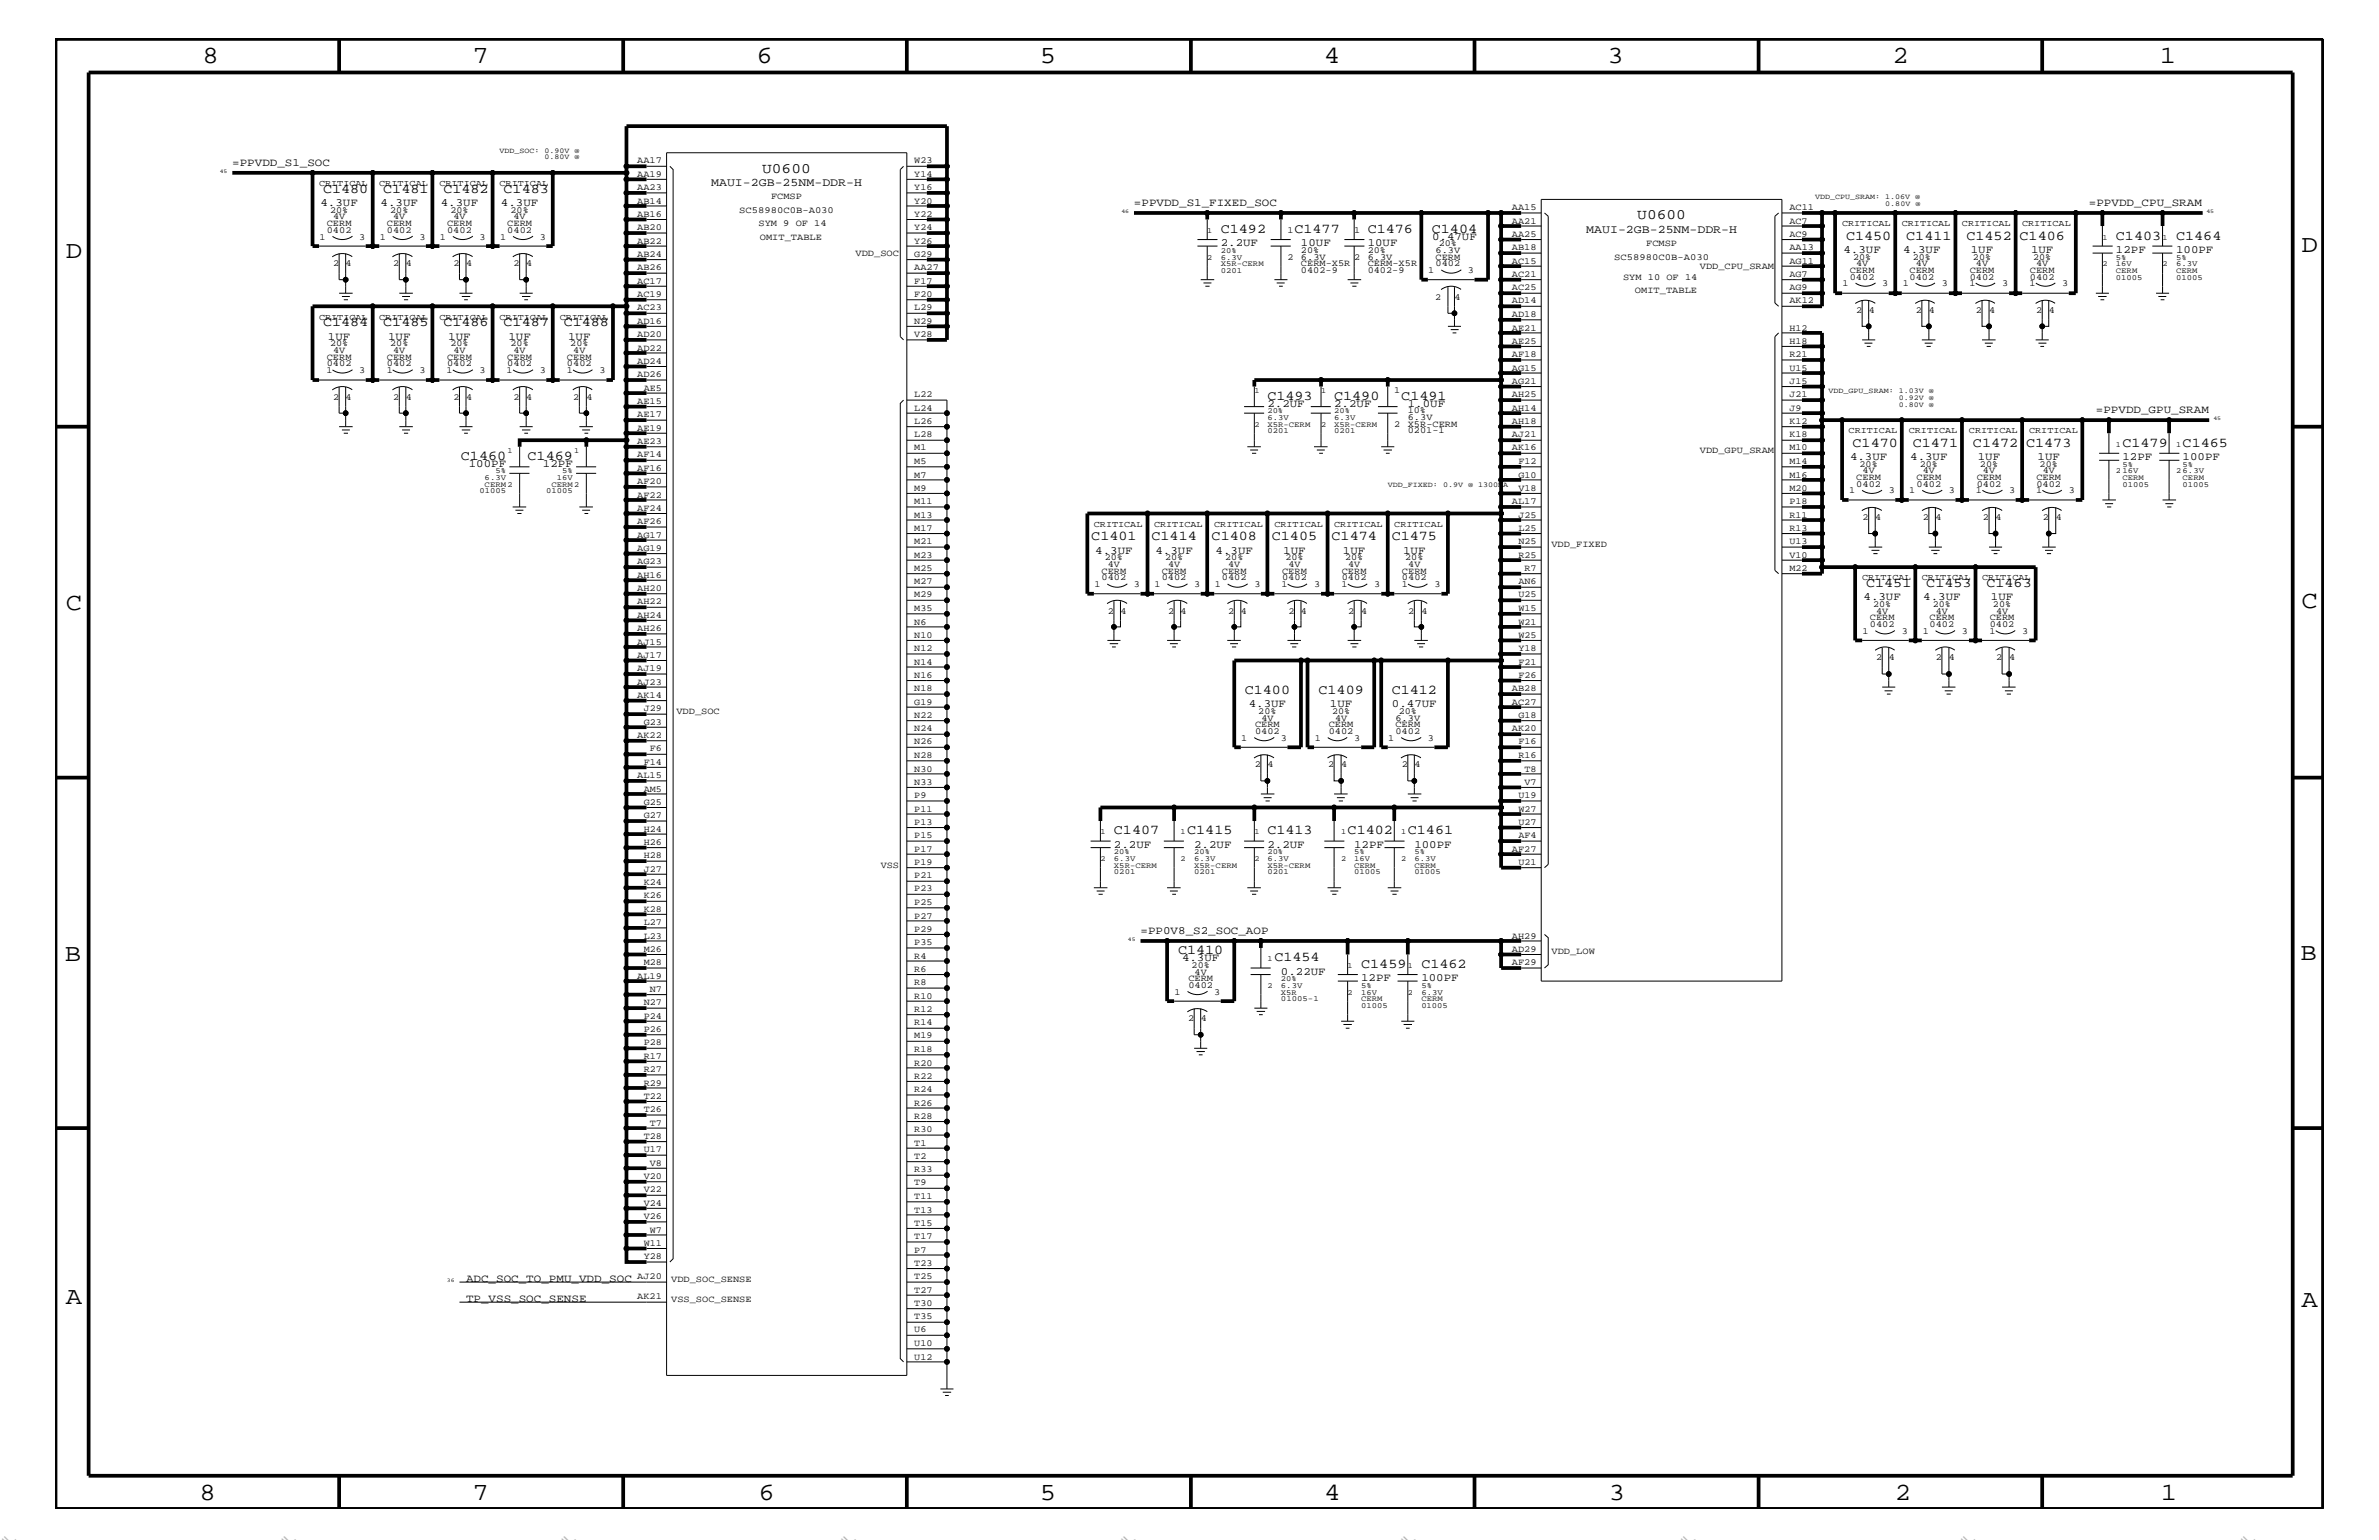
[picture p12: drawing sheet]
<svg xmlns="http://www.w3.org/2000/svg" width="432mm" height="279mm" viewBox="0 0 432 279" stroke-linecap="round" stroke-linejoin="round" font-family="sans-serif">
<defs><g id="words">
<g font-size="4.5">
<text x="36.7" y="11.5">8</text>
<text x="85.8" y="11.5">7</text>
<text x="137.3" y="11.5">6</text>
<text x="188.7" y="11.5">5</text>
<text x="240.3" y="11.5">4</text>
<text x="291.8" y="11.5">3</text>
<text x="343.5" y="11.5">2</text>
<text x="392" y="11.5">1</text>
<text x="11.9" y="46.8">D</text>
<text x="417.7" y="45.7">D</text>
<text x="11.9" y="110.6">C</text>
<text x="417.7" y="110.3">C</text>
<text x="11.8" y="174.3">B</text>
<text x="417.6" y="174.2">B</text>
<text x="11.9" y="236.7">A</text>
<text x="417.7" y="237.1">A</text>
<text x="36.2" y="272.1">8</text>
<text x="85.8" y="272.1">7</text>
<text x="137.7" y="272.1">6</text>
<text x="188.7" y="272.1">5</text>
<text x="240.4" y="272.1">4</text>
<text x="292" y="272.1">3</text>
<text x="343.9" y="272.1">2</text>
<text x="392.2" y="272.1">1</text>
</g>
<g font-size="2.8" fill="#b6b6b4">
<text x="0" y="279.4" transform="rotate(45 0 279.4)">=</text>
<text x="50.8" y="279.4" transform="rotate(45 50.8 279.4)">=</text>
<text x="101.6" y="279.4" transform="rotate(45 101.6 279.4)">=</text>
<text x="152.4" y="279.4" transform="rotate(45 152.4 279.4)">=</text>
<text x="203.2" y="279.4" transform="rotate(45 203.2 279.4)">=</text>
<text x="254" y="279.4" transform="rotate(45 254 279.4)">=</text>
<text x="304.8" y="279.4" transform="rotate(45 304.8 279.4)">=</text>
<text x="355.6" y="279.4" transform="rotate(45 355.6 279.4)">=</text>
<text x="406.4" y="279.4" transform="rotate(45 406.4 279.4)">=</text>
</g>
<g font-size="2.6">
<text x="138.3" y="31.4">U0600</text>
<text x="297.2" y="39.8">U0600</text>
</g>
<g font-size="2.5">
<text x="58.6" y="35">C1480</text>
<text x="69.6" y="35">C1481</text>
<text x="80.5" y="35">C1482</text>
<text x="91.4" y="35">C1483</text>
<text x="221.6" y="42.3">C1492</text>
<text x="234.9" y="42.3">C1477</text>
<text x="248.2" y="42.3">C1476</text>
<text x="259.9" y="42.3">C1404</text>
<text x="335.1" y="43.5">C1450</text>
<text x="346" y="43.5">C1411</text>
<text x="356.9" y="43.5">C1452</text>
<text x="366.6" y="43.5">C1406</text>
<text x="384" y="43.5">C1403</text>
<text x="395" y="43.5">C1464</text>
<text x="58.6" y="59.2">C1484</text>
<text x="69.6" y="59.2">C1485</text>
<text x="80.5" y="59.2">C1486</text>
<text x="91.4" y="59.2">C1487</text>
<text x="102.3" y="59.2">C1488</text>
<text x="230" y="72.6">C1493</text>
<text x="242.1" y="72.6">C1490</text>
<text x="254.3" y="72.6">C1491</text>
<text x="83.7" y="83.5">C1460</text>
<text x="95.8" y="83.5">C1469</text>
<text x="336.3" y="81.1">C1470</text>
<text x="347.2" y="81.1">C1471</text>
<text x="358.1" y="81.1">C1472</text>
<text x="367.7" y="81.1">C1473</text>
<text x="385.2" y="81.1">C1479</text>
<text x="396.2" y="81.1">C1465</text>
<text x="198.1" y="98">C1401</text>
<text x="209" y="98">C1414</text>
<text x="219.9" y="98">C1408</text>
<text x="230.8" y="98">C1405</text>
<text x="241.7" y="98">C1474</text>
<text x="252.6" y="98">C1475</text>
<text x="338.7" y="106.5">C1451</text>
<text x="349.6" y="106.5">C1453</text>
<text x="360.6" y="106.5">C1463</text>
<text x="225.9" y="125.9">C1400</text>
<text x="239.3" y="125.9">C1409</text>
<text x="252.6" y="125.9">C1412</text>
<text x="202.2" y="151.3">C1407</text>
<text x="215.5" y="151.3">C1415</text>
<text x="230" y="151.3">C1413</text>
<text x="244.6" y="151.3">C1402</text>
<text x="255.5" y="151.3">C1461</text>
<text x="213.8" y="173.2">C1410</text>
<text x="231.3" y="174.4">C1454</text>
<text x="247.1" y="175.6">C1459</text>
<text x="258" y="175.6">C1462</text>
</g>
<g font-size="2.1">
<text x="129.1" y="33.7">MAUI-2GB-25NM-DDR-H</text>
<text x="287.9" y="42.3">MAUI-2GB-25NM-DDR-H</text>
</g>
<g font-size="2">
<text x="42.2" y="30.2">=PPVDD_S1_SOC</text>
<text x="58.2" y="37.4">4.3UF</text>
<text x="69.1" y="37.4">4.3UF</text>
<text x="80" y="37.4">4.3UF</text>
<text x="90.9" y="37.4">4.3UF</text>
<text x="205.8" y="37.4">=PPVDD_S1_FIXED_SOC</text>
<text x="379.1" y="37.4">=PPVDD_CPU_SRAM</text>
<text x="221.6" y="44.6">2.2UF</text>
<text x="236.1" y="44.6">10UF</text>
<text x="248.2" y="44.6">10UF</text>
<text x="259.9" y="43.5">0.47UF</text>
<text x="334.6" y="45.9">4.3UF</text>
<text x="345.4" y="45.9">4.3UF</text>
<text x="357.7" y="45.9">1UF</text>
<text x="368.6" y="45.9">1UF</text>
<text x="384" y="45.9">12PF</text>
<text x="395" y="45.9">100PF</text>
<text x="59.5" y="61.7">1UF</text>
<text x="70.4" y="61.7">1UF</text>
<text x="81.4" y="61.7">1UF</text>
<text x="92.3" y="61.7">1UF</text>
<text x="103.1" y="61.7">1UF</text>
<text x="230" y="73.8">2.2UF</text>
<text x="242.1" y="73.8">2.2UF</text>
<text x="255.5" y="73.8">1.0UF</text>
<text x="380.4" y="75">=PPVDD_GPU_SRAM</text>
<text x="335.8" y="83.5">4.3UF</text>
<text x="346.7" y="83.5">4.3UF</text>
<text x="359" y="83.5">1UF</text>
<text x="369.8" y="83.5">1UF</text>
<text x="385.2" y="83.5">12PF</text>
<text x="396.2" y="83.5">100PF</text>
<text x="85.1" y="84.7">100PF</text>
<text x="98.6" y="84.7">12PF</text>
<text x="198.8" y="100.4">4.3UF</text>
<text x="209.7" y="100.4">4.3UF</text>
<text x="220.6" y="100.4">4.3UF</text>
<text x="232.9" y="100.4">1UF</text>
<text x="243.8" y="100.4">1UF</text>
<text x="254.7" y="100.4">1UF</text>
<text x="338.2" y="108.9">4.3UF</text>
<text x="349.1" y="108.9">4.3UF</text>
<text x="361.4" y="108.9">1UF</text>
<text x="226.7" y="128.3">4.3UF</text>
<text x="241.4" y="128.3">1UF</text>
<text x="252.6" y="128.3">0.47UF</text>
<text x="202.2" y="153.8">2.2UF</text>
<text x="216.7" y="153.8">2.2UF</text>
<text x="230" y="153.8">2.2UF</text>
<text x="245.8" y="153.8">12PF</text>
<text x="256.7" y="153.8">100PF</text>
<text x="207" y="169.5">=PP0V8_S2_SOC_AOP</text>
<text x="214.5" y="174.4">4.3UF</text>
<text x="232.5" y="176.8">0.22UF</text>
<text x="247.1" y="178">12PF</text>
<text x="258" y="178">100PF</text>
<text x="84.6" y="232.6">ADC_SOC_TO_PMU_VDD_SOC</text>
<text x="84.6" y="236.2">TP_VSS_SOC_SENSE</text>
</g>
<g font-size="1.7">
<text x="115.7" y="29.7">AA17</text>
<text x="165.9" y="29.7">W23</text>
<text x="115.7" y="32">AA19</text>
<text x="115.7" y="34.5">AA23</text>
<text x="165.9" y="32">Y14</text>
<text x="165.9" y="34.5">Y16</text>
<text x="59.3" y="41">CERM</text>
<text x="59.9" y="38.6">20%</text>
<text x="60.5" y="39.8">4V</text>
<text x="70.2" y="41">CERM</text>
<text x="70.8" y="38.6">20%</text>
<text x="71.4" y="39.8">4V</text>
<text x="81.2" y="41">CERM</text>
<text x="81.7" y="38.6">20%</text>
<text x="82.3" y="39.8">4V</text>
<text x="92.1" y="41">CERM</text>
<text x="92.7" y="38.6">20%</text>
<text x="93.2" y="39.8">4V</text>
<text x="115.7" y="41.8">AB20</text>
<text x="115.7" y="36.9">AB14</text>
<text x="115.7" y="39.3">AB16</text>
<text x="134.2" y="38.6">SC58980C0B-A030</text>
<text x="137.7" y="41">SYM 9 OF 14</text>
<text x="140" y="36.2">FCMSP</text>
<text x="165.9" y="36.9">Y20</text>
<text x="165.9" y="39.3">Y22</text>
<text x="165.9" y="41.8">Y24</text>
<text x="274.4" y="40.6">AA21</text>
<text x="274.4" y="38.1">AA15</text>
<text x="324.8" y="38.1">AC11</text>
<text x="324.8" y="40.6">AC7</text>
<text x="58" y="43.5">1</text>
<text x="59.3" y="42.3">0402</text>
<text x="65.2" y="43.5">3</text>
<text x="68.9" y="43.5">1</text>
<text x="70.2" y="42.3">0402</text>
<text x="76.1" y="43.5">3</text>
<text x="79.8" y="43.5">1</text>
<text x="81.2" y="42.3">0402</text>
<text x="87" y="43.5">3</text>
<text x="90.8" y="43.5">1</text>
<text x="92.1" y="42.3">0402</text>
<text x="98" y="43.5">3</text>
<text x="115.7" y="44.2">AB22</text>
<text x="115.7" y="46.6">AB24</text>
<text x="137.9" y="43.5">OMIT_TABLE</text>
<text x="155.3" y="46.5">VDD_SOC</text>
<text x="165.9" y="46.6">G29</text>
<text x="165.9" y="44.2">Y26</text>
<text x="233.7" y="47.1">2</text>
<text x="233.7" y="42.3">1</text>
<text x="236.1" y="47.1">6.3V</text>
<text x="236.1" y="45.9">20%</text>
<text x="245.8" y="47.1">2</text>
<text x="245.8" y="42.3">1</text>
<text x="248.2" y="47.1">6.3V</text>
<text x="248.2" y="45.9">20%</text>
<text x="260.6" y="47.1">CERM</text>
<text x="260.6" y="45.9">6.3V</text>
<text x="261.2" y="44.6">20%</text>
<text x="274.4" y="45.4">AB18</text>
<text x="274.4" y="47.9">AC15</text>
<text x="274.4" y="43">AA25</text>
<text x="293" y="47.1">SC58980C0B-A030</text>
<text x="298.8" y="44.6">FCMSP</text>
<text x="324.8" y="47.9">AG11</text>
<text x="324.8" y="43">AC9</text>
<text x="324.8" y="45.4">AA13</text>
<text x="336.3" y="47.1">20%</text>
<text x="347.2" y="47.1">20%</text>
<text x="358.1" y="47.1">20%</text>
<text x="369" y="47.1">20%</text>
<text x="60.5" y="48.3">2</text>
<text x="62.7" y="48.3">4</text>
<text x="71.4" y="48.3">2</text>
<text x="73.7" y="48.3">4</text>
<text x="82.3" y="48.3">2</text>
<text x="84.6" y="48.3">4</text>
<text x="93.2" y="48.3">2</text>
<text x="95.5" y="48.3">4</text>
<text x="115.7" y="53.9">AC19</text>
<text x="115.7" y="49">AB26</text>
<text x="115.7" y="51.5">AC17</text>
<text x="165.9" y="53.9">F20</text>
<text x="165.9" y="51.5">F17</text>
<text x="165.9" y="49.1">AA27</text>
<text x="236.1" y="48.3">CERM-X5R</text>
<text x="236.1" y="49.6">0402-9</text>
<text x="248.2" y="49.6">0402-9</text>
<text x="248.2" y="48.3">CERM-X5R</text>
<text x="259.2" y="49.6">1</text>
<text x="260.6" y="48.3">0402</text>
<text x="266.4" y="49.6">3</text>
<text x="274.4" y="52.7">AC25</text>
<text x="274.4" y="50.2">AC21</text>
<text x="294.6" y="50.7">SYM 10 OF 14</text>
<text x="296.8" y="53.2">OMIT_TABLE</text>
<text x="308.5" y="48.9">VDD_CPU_SRAM</text>
<text x="324.8" y="52.7">AG9</text>
<text x="324.8" y="50.2">AG7</text>
<text x="334.4" y="51.9">1</text>
<text x="335.7" y="49.6">CERM</text>
<text x="335.7" y="50.7">0402</text>
<text x="336.9" y="48.3">4V</text>
<text x="341.6" y="51.9">3</text>
<text x="345.4" y="51.9">1</text>
<text x="346.6" y="49.6">CERM</text>
<text x="346.6" y="50.7">0402</text>
<text x="347.7" y="48.3">4V</text>
<text x="352.5" y="51.9">3</text>
<text x="357.5" y="51.9">1</text>
<text x="357.5" y="49.6">CERM</text>
<text x="357.5" y="50.7">0402</text>
<text x="358.6" y="48.3">4V</text>
<text x="363.4" y="51.9">3</text>
<text x="368.4" y="51.9">1</text>
<text x="368.4" y="49.6">CERM</text>
<text x="368.4" y="50.7">0402</text>
<text x="369.6" y="48.3">4V</text>
<text x="374.3" y="51.9">3</text>
<text x="115.7" y="56.3">AC23</text>
<text x="115.7" y="58.7">AD16</text>
<text x="165.9" y="56.3">L29</text>
<text x="165.9" y="58.7">N29</text>
<text x="260.5" y="54.4">2</text>
<text x="264" y="54.4">4</text>
<text x="274.4" y="57.5">AD18</text>
<text x="274.4" y="60">AE21</text>
<text x="274.4" y="55.1">AD14</text>
<text x="324.8" y="55.1">AK12</text>
<text x="324.8" y="60">H12</text>
<text x="336.9" y="56.8">2</text>
<text x="339.2" y="56.8">4</text>
<text x="347.7" y="56.8">2</text>
<text x="350.1" y="56.8">4</text>
<text x="358.6" y="56.8">2</text>
<text x="361" y="56.8">4</text>
<text x="369.6" y="56.8">2</text>
<text x="371.9" y="56.8">4</text>
<text x="59.3" y="65.3">CERM</text>
<text x="59.9" y="62.9">20%</text>
<text x="60.5" y="64">4V</text>
<text x="70.2" y="65.3">CERM</text>
<text x="70.8" y="62.9">20%</text>
<text x="71.4" y="64">4V</text>
<text x="81.2" y="65.3">CERM</text>
<text x="81.7" y="62.9">20%</text>
<text x="82.3" y="64">4V</text>
<text x="92.1" y="65.3">CERM</text>
<text x="92.7" y="62.9">20%</text>
<text x="93.2" y="64">4V</text>
<text x="102.9" y="65.3">CERM</text>
<text x="103.5" y="62.9">20%</text>
<text x="104.1" y="64">4V</text>
<text x="115.7" y="66">AD24</text>
<text x="115.7" y="61.2">AD20</text>
<text x="115.7" y="63.6">AD22</text>
<text x="165.9" y="61.2">V28</text>
<text x="274.4" y="62.3">AE25</text>
<text x="274.4" y="64.8">AF18</text>
<text x="324.8" y="62.3">H18</text>
<text x="324.8" y="64.8">R21</text>
<text x="59.3" y="67.7">1</text>
<text x="59.3" y="66.5">0402</text>
<text x="65.2" y="67.7">3</text>
<text x="70.2" y="67.7">1</text>
<text x="70.2" y="66.5">0402</text>
<text x="76.1" y="67.7">3</text>
<text x="81" y="67.7">1</text>
<text x="81.2" y="66.5">0402</text>
<text x="87" y="67.7">3</text>
<text x="91.9" y="67.7">1</text>
<text x="92.1" y="66.5">0402</text>
<text x="98" y="67.7">3</text>
<text x="102.9" y="67.7">1</text>
<text x="102.9" y="66.5">0402</text>
<text x="108.8" y="67.7">3</text>
<text x="115.7" y="68.4">AD26</text>
<text x="116.8" y="70.9">AE5</text>
<text x="253.1" y="71.3">1</text>
<text x="274.4" y="67.3">AG15</text>
<text x="274.4" y="69.6">AG21</text>
<text x="324.8" y="69.6">J15</text>
<text x="324.8" y="67.3">U15</text>
<text x="60.5" y="72.6">2</text>
<text x="62.7" y="72.6">4</text>
<text x="71.4" y="72.6">2</text>
<text x="73.7" y="72.6">4</text>
<text x="82.3" y="72.6">2</text>
<text x="84.6" y="72.6">4</text>
<text x="93.2" y="72.6">2</text>
<text x="95.5" y="72.6">4</text>
<text x="104.1" y="72.6">2</text>
<text x="106.4" y="72.6">4</text>
<text x="115.7" y="73.3">AE15</text>
<text x="115.7" y="75.7">AE17</text>
<text x="165.9" y="76.9">L26</text>
<text x="165.9" y="72.1">L22</text>
<text x="165.9" y="74.5">L24</text>
<text x="253.1" y="77.4">2</text>
<text x="255.5" y="77.4">X5R-CERM</text>
<text x="255.5" y="76.2">6.3V</text>
<text x="255.5" y="75">10%</text>
<text x="274.4" y="72.1">AH25</text>
<text x="274.4" y="74.5">AH14</text>
<text x="274.4" y="76.9">AH18</text>
<text x="324.8" y="76.9">K12</text>
<text x="324.8" y="74.5">J9</text>
<text x="324.8" y="72.1">J21</text>
<text x="115.7" y="78.2">AE19</text>
<text x="115.7" y="80.5">AE23</text>
<text x="115.7" y="83">AF14</text>
<text x="165.9" y="79.4">L28</text>
<text x="165.9" y="81.7">M1</text>
<text x="255.5" y="78.6">0201-1</text>
<text x="274.4" y="81.7">AK16</text>
<text x="274.4" y="79.4">AJ21</text>
<text x="308.5" y="82.2">VDD_GPU_SRAM</text>
<text x="324.8" y="79.4">K18</text>
<text x="324.8" y="81.7">M10</text>
<text x="115.7" y="85.4">AF16</text>
<text x="115.7" y="87.8">AF20</text>
<text x="165.9" y="84.2">M5</text>
<text x="165.9" y="86.6">M7</text>
<text x="165.9" y="89">M9</text>
<text x="275.6" y="84.2">F12</text>
<text x="275.6" y="89">V18</text>
<text x="275.6" y="86.6">G10</text>
<text x="324.8" y="89">M20</text>
<text x="324.8" y="86.6">M16</text>
<text x="324.8" y="84.2">M14</text>
<text x="335.6" y="89.5">1</text>
<text x="336.9" y="87.1">CERM</text>
<text x="336.9" y="88.3">0402</text>
<text x="337.5" y="84.7">20%</text>
<text x="338.1" y="85.9">4V</text>
<text x="342.8" y="89.5">3</text>
<text x="346.5" y="89.5">1</text>
<text x="347.9" y="87.1">CERM</text>
<text x="347.9" y="88.3">0402</text>
<text x="348.4" y="84.7">20%</text>
<text x="349" y="85.9">4V</text>
<text x="353.7" y="89.5">3</text>
<text x="358.6" y="89.5">1</text>
<text x="358.8" y="87.1">CERM</text>
<text x="358.8" y="88.3">0402</text>
<text x="359.4" y="84.7">20%</text>
<text x="359.9" y="85.9">4V</text>
<text x="364.7" y="89.5">3</text>
<text x="369.6" y="89.5">1</text>
<text x="369.6" y="87.1">CERM</text>
<text x="369.6" y="88.3">0402</text>
<text x="370.2" y="84.7">20%</text>
<text x="370.8" y="85.9">4V</text>
<text x="375.5" y="89.5">3</text>
<text x="115.7" y="90.3">AF22</text>
<text x="115.7" y="92.7">AF24</text>
<text x="115.7" y="95.1">AF26</text>
<text x="165.9" y="91.5">M11</text>
<text x="165.9" y="93.9">M13</text>
<text x="274.4" y="91.5">AL17</text>
<text x="275.6" y="93.9">J25</text>
<text x="324.8" y="91.5">P18</text>
<text x="324.8" y="93.9">R11</text>
<text x="338.1" y="94.3">2</text>
<text x="340.4" y="94.3">4</text>
<text x="349" y="94.3">2</text>
<text x="351.3" y="94.3">4</text>
<text x="359.9" y="94.3">2</text>
<text x="362.2" y="94.3">4</text>
<text x="370.8" y="94.3">2</text>
<text x="373.1" y="94.3">4</text>
<text x="115.7" y="97.6">AG17</text>
<text x="115.7" y="99.9">AG19</text>
<text x="165.9" y="96.3">M17</text>
<text x="165.9" y="101.2">M23</text>
<text x="165.9" y="98.7">M21</text>
<text x="200.5" y="101.6">20%</text>
<text x="211.5" y="101.6">20%</text>
<text x="222.4" y="101.6">20%</text>
<text x="233.3" y="101.6">20%</text>
<text x="244.1" y="101.6">20%</text>
<text x="255.1" y="101.6">20%</text>
<text x="275.6" y="101.2">R25</text>
<text x="275.6" y="98.7">N25</text>
<text x="275.6" y="96.3">L25</text>
<text x="281.6" y="99.3">VDD_FIXED</text>
<text x="324.8" y="98.7">U13</text>
<text x="324.8" y="101.2">V10</text>
<text x="324.8" y="96.3">R13</text>
<text x="115.7" y="107.2">AH20</text>
<text x="115.7" y="104.8">AH16</text>
<text x="115.7" y="102.4">AG23</text>
<text x="165.9" y="103.6">M25</text>
<text x="165.9" y="106">M27</text>
<text x="198.6" y="106.5">1</text>
<text x="199.9" y="104.1">CERM</text>
<text x="199.9" y="105.3">0402</text>
<text x="201.1" y="102.9">4V</text>
<text x="205.8" y="106.5">3</text>
<text x="209.5" y="106.5">1</text>
<text x="210.9" y="104.1">CERM</text>
<text x="210.9" y="105.3">0402</text>
<text x="212" y="102.9">4V</text>
<text x="216.7" y="106.5">3</text>
<text x="220.5" y="106.5">1</text>
<text x="221.8" y="104.1">CERM</text>
<text x="221.8" y="105.3">0402</text>
<text x="222.9" y="102.9">4V</text>
<text x="227.7" y="106.5">3</text>
<text x="232.6" y="106.5">1</text>
<text x="232.7" y="104.1">CERM</text>
<text x="232.7" y="105.3">0402</text>
<text x="233.8" y="102.9">4V</text>
<text x="238.5" y="106.5">3</text>
<text x="243.5" y="106.5">1</text>
<text x="243.5" y="104.1">CERM</text>
<text x="243.5" y="105.3">0402</text>
<text x="244.7" y="102.9">4V</text>
<text x="249.4" y="106.5">3</text>
<text x="254.4" y="106.5">1</text>
<text x="254.5" y="104.1">CERM</text>
<text x="254.5" y="105.3">0402</text>
<text x="255.6" y="102.9">4V</text>
<text x="260.4" y="106.5">3</text>
<text x="275.6" y="106">AN6</text>
<text x="276.7" y="103.6">R7</text>
<text x="324.8" y="103.6">M22</text>
<text x="115.7" y="112">AH24</text>
<text x="115.7" y="109.7">AH22</text>
<text x="165.9" y="108.4">M29</text>
<text x="165.9" y="110.9">M35</text>
<text x="165.9" y="113.3">N6</text>
<text x="201.1" y="111.4">2</text>
<text x="203.4" y="111.4">4</text>
<text x="212" y="111.4">2</text>
<text x="214.3" y="111.4">4</text>
<text x="222.9" y="111.4">2</text>
<text x="225.2" y="111.4">4</text>
<text x="233.8" y="111.4">2</text>
<text x="236.1" y="111.4">4</text>
<text x="244.7" y="111.4">2</text>
<text x="247.1" y="111.4">4</text>
<text x="255.6" y="111.4">2</text>
<text x="258" y="111.4">4</text>
<text x="275.6" y="108.4">U25</text>
<text x="275.6" y="110.9">W15</text>
<text x="275.6" y="113.3">W21</text>
<text x="339.4" y="112.6">CERM</text>
<text x="339.4" y="113.7">0402</text>
<text x="340" y="110.2">20%</text>
<text x="340.5" y="111.4">4V</text>
<text x="350.2" y="112.6">CERM</text>
<text x="350.2" y="113.7">0402</text>
<text x="350.8" y="110.2">20%</text>
<text x="351.4" y="111.4">4V</text>
<text x="361.1" y="112.6">CERM</text>
<text x="361.1" y="113.7">0402</text>
<text x="361.7" y="110.2">20%</text>
<text x="362.3" y="111.4">4V</text>
<text x="115.7" y="119.3">AJ17</text>
<text x="115.7" y="117">AJ15</text>
<text x="115.7" y="114.5">AH26</text>
<text x="165.9" y="115.7">N10</text>
<text x="165.9" y="118.1">N12</text>
<text x="275.6" y="115.7">W25</text>
<text x="275.6" y="118.1">Y18</text>
<text x="338.1" y="115">1</text>
<text x="340.5" y="119.8">2</text>
<text x="342.8" y="119.8">4</text>
<text x="345.2" y="115">3</text>
<text x="349" y="115">1</text>
<text x="351.4" y="119.8">2</text>
<text x="353.7" y="119.8">4</text>
<text x="356.1" y="115">3</text>
<text x="361.1" y="115">1</text>
<text x="362.3" y="119.8">2</text>
<text x="364.7" y="119.8">4</text>
<text x="367" y="115">3</text>
<text x="115.7" y="124.2">AJ23</text>
<text x="115.7" y="121.8">AJ19</text>
<text x="165.9" y="123">N16</text>
<text x="165.9" y="120.6">N14</text>
<text x="165.9" y="125.4">N18</text>
<text x="274.4" y="125.4">AB28</text>
<text x="275.6" y="120.6">F21</text>
<text x="275.6" y="123">F26</text>
<text x="115.7" y="126.6">AK14</text>
<text x="116.8" y="131.5">G23</text>
<text x="116.8" y="129.1">J29</text>
<text x="122.8" y="129.6">VDD_SOC</text>
<text x="165.9" y="127.9">G19</text>
<text x="165.9" y="130.2">N22</text>
<text x="227.8" y="131.9">CERM</text>
<text x="228.4" y="129.6">20%</text>
<text x="228.9" y="130.8">4V</text>
<text x="241.2" y="131.9">CERM</text>
<text x="241.8" y="129.6">20%</text>
<text x="242.3" y="130.8">4V</text>
<text x="253.3" y="130.8">6.3V</text>
<text x="253.3" y="131.9">CERM</text>
<text x="253.9" y="129.6">20%</text>
<text x="274.4" y="127.9">AC27</text>
<text x="275.6" y="130.2">G18</text>
<text x="115.7" y="133.9">AK22</text>
<text x="117.9" y="136.3">F6</text>
<text x="165.9" y="132.7">N24</text>
<text x="165.9" y="135.1">N26</text>
<text x="165.9" y="137.5">N28</text>
<text x="225.3" y="134.4">1</text>
<text x="227.8" y="133.2">0402</text>
<text x="232.5" y="134.4">3</text>
<text x="238.7" y="134.4">1</text>
<text x="241.2" y="133.2">0402</text>
<text x="245.8" y="134.4">3</text>
<text x="252" y="134.4">1</text>
<text x="253.3" y="133.2">0402</text>
<text x="259.2" y="134.4">3</text>
<text x="274.4" y="132.7">AK20</text>
<text x="275.6" y="135.1">F16</text>
<text x="275.6" y="137.5">R16</text>
<text x="115.7" y="141.2">AL15</text>
<text x="116.8" y="138.7">F14</text>
<text x="116.8" y="143.6">AM5</text>
<text x="165.9" y="140">N30</text>
<text x="165.9" y="142.4">N33</text>
<text x="227.8" y="139.2">2</text>
<text x="230" y="139.2">4</text>
<text x="241" y="139.2">2</text>
<text x="243.4" y="139.2">4</text>
<text x="254.4" y="139.2">2</text>
<text x="256.7" y="139.2">4</text>
<text x="276.7" y="142.4">V7</text>
<text x="276.7" y="140">T8</text>
<text x="116.8" y="146">G25</text>
<text x="116.8" y="148.4">G27</text>
<text x="165.9" y="147.3">P11</text>
<text x="165.9" y="144.8">P9</text>
<text x="165.9" y="149.6">P13</text>
<text x="275.6" y="144.8">U19</text>
<text x="275.6" y="147.3">W27</text>
<text x="275.6" y="149.6">U27</text>
<text x="116.8" y="150.9">H24</text>
<text x="116.8" y="155.7">H28</text>
<text x="116.8" y="153.3">H26</text>
<text x="165.9" y="152.1">P15</text>
<text x="165.9" y="154.5">P17</text>
<text x="274.4" y="154.5">AF27</text>
<text x="275.6" y="152.1">AF4</text>
<text x="116.8" y="158.2">J27</text>
<text x="116.8" y="160.6">K24</text>
<text x="159.9" y="157.4">VSS</text>
<text x="165.9" y="159.4">P21</text>
<text x="165.9" y="156.9">P19</text>
<text x="165.9" y="161.7">P23</text>
<text x="275.6" y="156.9">U21</text>
<text x="116.8" y="167.8">L27</text>
<text x="116.8" y="163">K26</text>
<text x="116.8" y="165.4">K28</text>
<text x="165.9" y="164.2">P25</text>
<text x="165.9" y="166.7">P27</text>
<text x="116.8" y="172.7">M26</text>
<text x="116.8" y="170.3">L23</text>
<text x="165.9" y="171.5">P35</text>
<text x="165.9" y="169">P29</text>
<text x="165.9" y="173.9">R4</text>
<text x="274.4" y="172.7">AD29</text>
<text x="274.4" y="170.3">AH29</text>
<text x="281.6" y="173.2">VDD_LOW</text>
<text x="115.7" y="177.6">AL19</text>
<text x="116.8" y="175.1">M28</text>
<text x="117.9" y="179.9">N7</text>
<text x="165.9" y="178.8">R8</text>
<text x="165.9" y="176.3">R6</text>
<text x="215.7" y="179.3">0402</text>
<text x="215.7" y="178">CERM</text>
<text x="216.3" y="175.6">20%</text>
<text x="216.8" y="176.8">4V</text>
<text x="274.4" y="175.1">AF29</text>
<text x="116.8" y="182.4">N27</text>
<text x="116.8" y="184.9">P24</text>
<text x="165.9" y="183.6">R12</text>
<text x="165.9" y="181.2">R10</text>
<text x="213.2" y="180.5">1</text>
<text x="215.6" y="185.3">2</text>
<text x="217.9" y="185.3">4</text>
<text x="220.4" y="180.5">3</text>
<text x="116.8" y="187.2">P26</text>
<text x="116.8" y="189.7">P28</text>
<text x="165.9" y="188.4">M19</text>
<text x="165.9" y="186">R14</text>
<text x="165.9" y="190.9">R18</text>
<text x="116.8" y="192.1">R17</text>
<text x="116.8" y="194.5">R27</text>
<text x="116.8" y="197">R29</text>
<text x="165.9" y="195.7">R22</text>
<text x="165.9" y="193.3">R20</text>
<text x="116.8" y="201.8">T26</text>
<text x="116.8" y="199.3">T22</text>
<text x="165.9" y="200.6">R26</text>
<text x="165.9" y="198.1">R24</text>
<text x="165.9" y="203">R28</text>
<text x="116.8" y="206.6">T28</text>
<text x="116.8" y="209.1">U17</text>
<text x="117.9" y="204.2">T7</text>
<text x="165.9" y="207.9">T1</text>
<text x="165.9" y="205.4">R30</text>
<text x="116.8" y="213.9">V20</text>
<text x="117.9" y="211.5">V8</text>
<text x="165.9" y="210.3">T2</text>
<text x="165.9" y="212.7">R33</text>
<text x="165.9" y="215.1">T9</text>
<text x="116.8" y="218.7">V24</text>
<text x="116.8" y="221.2">V26</text>
<text x="116.8" y="216.4">V22</text>
<text x="165.9" y="217.5">T11</text>
<text x="165.9" y="220">T13</text>
<text x="116.8" y="226">W11</text>
<text x="117.9" y="223.6">W7</text>
<text x="165.9" y="227.3">P7</text>
<text x="165.9" y="222.4">T15</text>
<text x="165.9" y="224.8">T17</text>
<text x="115.7" y="232.1">AJ20</text>
<text x="116.8" y="228.5">Y28</text>
<text x="121.8" y="232.6">VDD_SOC_SENSE</text>
<text x="165.9" y="229.6">T23</text>
<text x="165.9" y="232.1">T25</text>
<text x="115.7" y="235.7">AK21</text>
<text x="121.8" y="236.2">VSS_SOC_SENSE</text>
<text x="165.9" y="234.6">T27</text>
<text x="165.9" y="236.9">T30</text>
<text x="165.9" y="239.4">T35</text>
<text x="165.9" y="244.2">U10</text>
<text x="165.9" y="241.8">U6</text>
<text x="165.9" y="246.7">U12</text>
</g>
<g font-size="1.6">
<text x="57.9" y="33.7">CRITICAL</text>
<text x="68.8" y="33.7">CRITICAL</text>
<text x="79.8" y="33.7">CRITICAL</text>
<text x="90.7" y="33.7">CRITICAL</text>
<text x="334.3" y="41">CRITICAL</text>
<text x="345.2" y="41">CRITICAL</text>
<text x="356.1" y="41">CRITICAL</text>
<text x="367" y="41">CRITICAL</text>
<text x="57.9" y="58">CRITICAL</text>
<text x="68.8" y="58">CRITICAL</text>
<text x="79.8" y="58">CRITICAL</text>
<text x="90.7" y="58">CRITICAL</text>
<text x="101.6" y="58">CRITICAL</text>
<text x="335.5" y="78.6">CRITICAL</text>
<text x="346.5" y="78.6">CRITICAL</text>
<text x="357.4" y="78.6">CRITICAL</text>
<text x="368.3" y="78.6">CRITICAL</text>
<text x="198.5" y="95.6">CRITICAL</text>
<text x="209.5" y="95.6">CRITICAL</text>
<text x="220.4" y="95.6">CRITICAL</text>
<text x="231.3" y="95.6">CRITICAL</text>
<text x="242.1" y="95.6">CRITICAL</text>
<text x="253.1" y="95.6">CRITICAL</text>
<text x="338" y="105.3">CRITICAL</text>
<text x="348.8" y="105.3">CRITICAL</text>
<text x="359.7" y="105.3">CRITICAL</text>
</g>
<g font-size="1.4">
<text x="90.7" y="27.7">VDD_SOC: 0.90V @</text>
<text x="98.9" y="28.9">0.80V @</text>
<text x="329.4" y="36.2">VDD_CPU_SRAM: 1.06V @</text>
<text x="342.2" y="37.4">0.80V @</text>
<text x="219.1" y="47.1">2</text>
<text x="219.1" y="42.3">1</text>
<text x="221.6" y="45.9">20%</text>
<text x="221.6" y="47.1">6.3V</text>
<text x="381.6" y="43.5">1</text>
<text x="384" y="47.1">5%</text>
<text x="392.5" y="43.5">1</text>
<text x="395" y="47.1">5%</text>
<text x="221.6" y="48.3">X5R-CERM</text>
<text x="221.6" y="49.6">0201</text>
<text x="381.6" y="48.3">2</text>
<text x="384" y="48.3">16V</text>
<text x="384" y="50.7">01005</text>
<text x="384" y="49.6">CERM</text>
<text x="392.5" y="48.3">2</text>
<text x="395" y="48.3">6.3V</text>
<text x="395" y="49.6">CERM</text>
<text x="395" y="50.7">01005</text>
<text x="227.7" y="71.3">1</text>
<text x="239.8" y="71.3">1</text>
<text x="331.9" y="71.3">VDD_GPU_SRAM: 1.03V @</text>
<text x="227.7" y="77.4">2</text>
<text x="230" y="76.2">6.3V</text>
<text x="230" y="77.4">X5R-CERM</text>
<text x="230" y="75">20%</text>
<text x="239.8" y="77.4">2</text>
<text x="242.1" y="76.2">6.3V</text>
<text x="242.1" y="77.4">X5R-CERM</text>
<text x="242.1" y="75">20%</text>
<text x="344.6" y="73.8">0.80V @</text>
<text x="344.6" y="72.6">0.92V @</text>
<text x="92.1" y="82.2">1</text>
<text x="104.2" y="82.2">1</text>
<text x="230" y="78.6">0201</text>
<text x="242.1" y="78.6">0201</text>
<text x="384" y="81.1">1</text>
<text x="395" y="81.1">1</text>
<text x="87" y="89.5">01005</text>
<text x="88" y="87.1">6.3V</text>
<text x="88" y="88.3">CERM 2</text>
<text x="89.9" y="85.9">5%</text>
<text x="99.1" y="89.5">01005</text>
<text x="100.1" y="88.3">CERM 2</text>
<text x="101.1" y="87.1">16V</text>
<text x="102" y="85.9">5%</text>
<text x="251.9" y="88.3">VDD_FIXED: 0.9V @ 1300MA</text>
<text x="384" y="85.9">2</text>
<text x="385.2" y="88.3">01005</text>
<text x="385.2" y="85.9">16V</text>
<text x="385.2" y="84.7">5%</text>
<text x="385.2" y="87.1">CERM</text>
<text x="395" y="85.9">2</text>
<text x="396.2" y="88.3">01005</text>
<text x="396.2" y="84.7">5%</text>
<text x="396.2" y="87.1">CERM</text>
<text x="396.2" y="85.9">6.3V</text>
<text x="199.7" y="151.3">1</text>
<text x="202.2" y="155">20%</text>
<text x="214.3" y="151.3">1</text>
<text x="216.7" y="155">20%</text>
<text x="227.7" y="151.3">1</text>
<text x="230" y="155">20%</text>
<text x="243.4" y="151.3">1</text>
<text x="245.8" y="155">5%</text>
<text x="254.3" y="151.3">1</text>
<text x="256.7" y="155">5%</text>
<text x="199.7" y="156.2">2</text>
<text x="202.2" y="158.6">0201</text>
<text x="202.2" y="156.2">6.3V</text>
<text x="202.2" y="157.4">X5R-CERM</text>
<text x="214.3" y="156.2">2</text>
<text x="216.7" y="158.6">0201</text>
<text x="216.7" y="156.2">6.3V</text>
<text x="216.7" y="157.4">X5R-CERM</text>
<text x="227.7" y="156.2">2</text>
<text x="230" y="156.2">6.3V</text>
<text x="230" y="157.4">X5R-CERM</text>
<text x="230" y="158.6">0201</text>
<text x="243.4" y="156.2">2</text>
<text x="245.8" y="157.4">CERM</text>
<text x="245.8" y="156.2">16V</text>
<text x="245.8" y="158.6">01005</text>
<text x="254.3" y="156.2">2</text>
<text x="256.7" y="158.6">01005</text>
<text x="256.7" y="157.4">CERM</text>
<text x="256.7" y="156.2">6.3V</text>
<text x="230" y="179.3">2</text>
<text x="230" y="174.4">1</text>
<text x="232.5" y="178">20%</text>
<text x="232.5" y="179.3">6.3V</text>
<text x="244.6" y="175.6">1</text>
<text x="247.1" y="179.3">5%</text>
<text x="255.5" y="175.6">1</text>
<text x="258" y="179.3">5%</text>
<text x="232.5" y="181.6">01005-1</text>
<text x="232.5" y="180.5">X5R</text>
<text x="244.6" y="180.5">2</text>
<text x="247.1" y="181.6">CERM</text>
<text x="247.1" y="182.9">01005</text>
<text x="247.1" y="180.5">16V</text>
<text x="255.5" y="180.5">2</text>
<text x="258" y="182.9">01005</text>
<text x="258" y="181.6">CERM</text>
<text x="258" y="180.5">6.3V</text>
</g>
<g font-size="1">
<text x="39.9" y="31.4">45</text>
<text x="203.5" y="38.6">46</text>
<text x="400.5" y="38.6">45</text>
<text x="401.7" y="76.2">45</text>
<text x="204.7" y="170.7">45</text>
<text x="81.1" y="232.6">36</text>
</g>
</g></defs>
<g fill="none" stroke="#000" stroke-width=".18">
<path d="M117.3 37.4h3.7M117.3 30.2h3.7M117.3 32.5h3.7M117.3 35h3.7M117.3 39.8h3.7M121 27.7h43.6v221.8h-43.6zM121.6 30.2l.6 .6v197.6l-.6 .6M164 30.2l-.6 .6v30.3l.6 .6M164.6 37.4h3.6M164.6 30.2h3.6M164.6 32.5h3.6M164.6 35h3.6"/>
<path d="M164.6 39.8h3.6M219.1 39.8v3.7M232.5 39.8v3.7M245.8 39.8v3.7M276.1 38.6h3.6M279.7 36.2h43.7v141.8h-43.7zM280.3 38.6l.7 .6v117.6l-.7 .6M322.8 38.6l-.6 .6v15.8l.6 .6M323.4 38.6h3.7M57.9 44.6h8.5M61.6 53.2h2.4M61.6 46v4.7h1.1"/>
<path d="M62.1 53.8h1.4M62.4 54.4h.8M62.7 46v7.2M63.9 46.6a3.1 3.1 0 0 0-3.6 0M64 42.8a3 3 0 0 1-3.6 .1M68.8 44.6h8.5M72.5 53.2h2.4M72.5 46v4.7h1.2M73 53.8h1.4M73.3 54.4h.8M73.7 46v7.2M74.9 46.6a3.1 3.1 0 0 0-3.7 0"/>
<path d="M74.9 42.8a3 3 0 0 1-3.6 .1M79.8 44.6h8.4M83.4 53.2h2.4M83.4 46v4.7h1.2M83.8 53.8h1.5M84.2 54.4h.7M84.6 46v7.2M85.8 46.6a3.1 3.1 0 0 0-3.6 0M85.8 42.8a3 3 0 0 1-3.6 .1M90.7 44.6h8.4M94.3 53.2h2.4M94.3 46v4.7h1.2"/>
<path d="M94.7 53.8h1.6M95.2 54.4h.6M95.5 46v7.2M96.7 46.6a3.1 3.1 0 0 0-3.6 0M96.7 42.8a3 3 0 0 1-3.6 .1M117.3 54.4h3.7M117.3 44.6h3.7M117.3 51.9h3.7M117.3 56.8h3.7M117.3 59.2h3.7M117.3 42.3h3.7M117.3 47.1h3.7"/>
<path d="M117.3 49.6h3.7M164.6 54.4h3.6M164.6 44.6h3.6M164.6 51.9h3.6M164.6 56.8h3.6M164.6 59.2h3.6M164.6 42.3h3.6M164.6 47.1h3.6M164.6 49.6h3.6M217.3 44.6h3.7M217.3 43.5h3.7M217.9 50.7h2.5"/>
<path d="M218.4 51.3h1.5M218.8 51.9h.7M219.1 44.6v6.1M230.6 44.6h3.7M230.6 43.5h3.7M231.3 50.7h2.4M231.7 51.3h1.5M232.2 51.9h.6M232.5 44.6v6.1M244 44.6h3.7M244 43.5h3.7M244.6 50.7h2.5"/>
<path d="M245.1 51.3h1.4M245.4 51.9h.8M245.8 44.6v6.1M259.2 50.7h8.4M262.8 52.1v4.7h1.2M262.8 59.2h2.4M263.3 59.8h1.5M264 52.1v7.1M265.2 52.5a3 3 0 0 0-3.6 0M265.2 48.9a3 3 0 0 1-3.6 .1M276.1 53.2h3.6M276.1 50.7h3.6"/>
<path d="M276.1 43.5h3.6M276.1 45.9h3.6M276.1 55.6h3.6M276.1 58h3.6M276.1 48.3h3.6M276.1 41h3.6M323.4 53.2h3.7M323.4 50.7h3.7M323.4 43.5h3.7M323.4 45.9h3.7M323.4 55.6h3.7M323.4 48.3h3.7"/>
<path d="M323.4 41h3.7M334.3 53.2h8.5M338 54.5v4.7h1.2v-4.7M339.2 59.2v2.5M340.4 55a3.1 3.1 0 0 0-3.7 .1M340.4 51.3a3.1 3.1 0 0 1-3.6 .1M345.2 53.2h8.5M348.8 54.5v4.7h1.3v-4.7M350.1 59.2v2.5M351.2 55a2.96 2.96 0 0 0-3.6 .1M351.2 51.3a2.96 2.96 0 0 1-3.5 .1M356.1 53.2h8.6"/>
<path d="M359.7 54.5v4.7h1.3v-4.7M361 59.2v2.5M362.1 55a2.97 2.97 0 0 0-3.5 .1M362.1 51.3a2.97 2.97 0 0 1-3.5 .1M367 53.2h8.5M370.7 54.5v4.7h1.2v-4.7M370.7 59.2v2.5M373 55a2.97 2.97 0 0 0-3.5 .1M373 51.3a2.97 2.97 0 0 1-3.5 .1M379.8 44.6h3.7M379.8 45.9h3.7M380.4 53.2h2.4"/>
<path d="M380.8 53.8h1.6M381.3 54.4h.6M381.6 41v3.6M381.6 45.9v7.3M390.7 44.6h3.6M390.7 45.9h3.6M391.3 53.2h2.4M391.8 53.8h1.4M392.2 54.4h.7M392.5 41v3.6M392.5 45.9v7.3M57.9 68.9h8.5"/>
<path d="M61.6 77.4h2.4M61.6 70.2v4.8h1.1M62.1 78h1.4M62.4 78.6h.8M62.7 70.2v7.2M63.9 70.7a3 3 0 0 0-3.6 0M64 67.1a3.1 3.1 0 0 1-3.6 0M68.8 68.9h8.5M72.5 77.4h2.4M72.5 70.2v4.8h1.2M73 78h1.4M73.3 78.6h.8"/>
<path d="M73.7 70.2v7.2M74.9 70.7a3 3 0 0 0-3.7 0M74.9 67.1a3.1 3.1 0 0 1-3.6 0M79.8 68.9h8.4M83.4 77.4h2.4M83.4 70.2v4.8h1.2M83.8 78h1.5M84.2 78.6h.7M84.6 70.2v7.2M85.8 70.7a3 3 0 0 0-3.6 0M85.8 67.1a3.1 3.1 0 0 1-3.6 0M90.7 68.9h8.4"/>
<path d="M94.3 70.2v4.8h1.2M94.3 77.4h2.4M94.7 78h1.6M95.2 78.6h.6M95.5 70.2v7.2M96.7 70.7a3 3 0 0 0-3.6 0M96.7 67.1a3.1 3.1 0 0 1-3.6 0M101.6 68.9h8.5M105.2 70.2v4.8h1.2M105.2 77.4h2.4M105.7 78h1.4M106.1 78.6h.7"/>
<path d="M106.4 70.2v7.2M107.5 70.7a2.9 2.9 0 0 0-3.5 0M107.5 67.1a2.96 2.96 0 0 1-3.5 0M117.3 68.9h3.7M117.3 78.6h3.7M117.3 61.7h3.7M117.3 73.8h3.7M117.3 76.2h3.7M117.3 71.3h3.7M117.3 66.5h3.7M117.3 64h3.7M164 72.6l-.6 .6v173.3l.6 .6"/>
<path d="M164.6 79.9h7.3v2.3h-7.3M164.6 75h7.3v2.4h-7.3M164.6 72.6h7.3v2.4M164.6 61.7h3.6M171.9 77.4v2.5M225.8 75h3.6M225.8 73.8h3.6M227.7 70.1v3.7M227.7 75v6.1M237.9 75h3.7M237.9 73.8h3.7M239.8 70.1v3.7"/>
<path d="M239.8 75v6.1M250.1 75h3.6M250.1 73.8h3.6M251.9 70.1v3.7M251.9 75v6.1M263.7 60.4h.6M276.1 77.4h3.6M276.1 62.9h3.6M276.1 75h3.6M276.1 72.6h3.6M276.1 79.9h3.6M276.1 65.3h3.6"/>
<path d="M276.1 70.1h3.6M276.1 67.7h3.6M276.1 60.4h3.6M322.8 60.4l-.6 .7v42.4l.6 .6M323.4 77.4h3.7M323.4 62.9h3.7M323.4 75h3.7M323.4 72.6h3.7M323.4 79.9h3.7M323.4 65.3h3.7M323.4 70.1h3.7M323.4 67.7h3.7"/>
<path d="M323.4 60.4h3.7M338 61.7h2.4M338.4 62.3h1.5M338.8 62.9h.7M348.8 61.7h2.5M349.3 62.3h1.5M349.7 62.9h.7M359.7 61.7h2.5M360.3 62.3h1.4M360.6 62.9h.8M369.5 61.7h2.4M370 62.3h1.4"/>
<path d="M370.3 62.9h.7M382.8 78.6v3.6M393.7 78.6v3.6M92.5 85.9h3.6M92.5 84.7h3.6M93 92h2.5M93.6 92.6h1.4M93.9 93.2h.8M94.3 81.1v3.6M94.3 85.9v6.1M104.6 85.9h3.6M104.6 84.7h3.6"/>
<path d="M105.2 92h2.4M105.7 92.6h1.4M106.1 93.2h.7M106.4 81.1v3.6M106.4 85.9v6.1M117.3 85.9h3.7M117.3 93.2h3.7M117.3 90.7h3.7M117.3 81.1h3.7M117.3 83.5h3.7M117.3 88.3h3.7M117.3 95.6h3.7"/>
<path d="M117.3 98h3.7M164.6 84.7h7.3M164.6 92h7.3M164.6 99.3h7.3M164.6 87.1h7.3M164.6 89.5h7.3M164.6 94.3h7.3M164.6 96.8h7.3M171.9 82.2v36.4M226.4 81.1h2.5M226.9 81.6h1.4M227.2 82.2h.8"/>
<path d="M238.5 81.1h2.5M239 81.6h1.5M239.4 82.2h.7M250.7 81.1h2.4M251.1 81.6h1.5M251.5 82.2h.7M276.1 84.7h3.6M276.1 92h3.6M276.1 99.3h3.6M276.1 82.2h3.6M276.1 87.1h3.6M276.1 89.5h3.6"/>
<path d="M276.1 94.3h3.6M276.1 96.8h3.6M323.4 84.7h3.7M323.4 92h3.7M323.4 99.3h3.7M323.4 82.2h3.7M323.4 87.1h3.7M323.4 89.5h3.7M323.4 94.3h3.7M323.4 96.8h3.7M335.5 90.7h8.5M339.2 92.1v4.7h1.2v-4.7"/>
<path d="M339.2 99.3h2.4M339.7 99.9h1.4M340.4 96.8v2.5M341.6 92.6a3.1 3.1 0 0 0-3.7 .1M341.6 88.9a3.1 3.1 0 0 1-3.6 .1M346.5 90.7h8.4M350.1 92.1v4.7h1.2v-4.7M350.1 99.3h2.4M350.5 99.9h1.5M351.3 96.8v2.5M352.5 92.6a3.1 3.1 0 0 0-3.6 .1M352.5 88.9a3.1 3.1 0 0 1-3.6 .1"/>
<path d="M357.4 90.7h8.4M361 92.1v4.7h1.2v-4.7M361 99.3h2.4M361.4 99.9h1.6M362.2 96.8v2.5M363.4 92.6a3.1 3.1 0 0 0-3.6 .1M363.4 88.9a3.1 3.1 0 0 1-3.6 .1M368.3 90.7h8.5M370.7 99.3h2.4M371.2 99.9h1.4M371.9 92.1v4.7h1.2v-4.7M371.9 96.8v2.5"/>
<path d="M374.2 92.6a2.97 2.97 0 0 0-3.5 .1M374.2 88.9a2.97 2.97 0 0 1-3.5 .1M381 82.2h3.6M381 83.5h3.6M381.6 90.7h2.4M382.1 91.4h1.4M382.4 92h.8M382.8 83.5v7.2M391.9 82.2h3.7M391.9 83.5h3.7M392.5 90.7h2.5M393 91.4h1.5"/>
<path d="M393.4 92h.7M393.7 83.5v7.2M117.3 100.4h3.7M117.3 107.7h3.7M117.3 117.4h3.7M117.3 110.2h3.7M117.3 105.3h3.7M117.3 112.6h3.7M117.3 115h3.7M117.3 119.8h3.7M117.3 102.9h3.7M164.6 118.6h7.3v2.4h-7.3"/>
<path d="M164.6 116.2h7.3M164.6 101.6h7.3M164.6 106.5h7.3M164.6 104.1h7.3M164.6 113.7h7.3M164.6 111.4h7.3M164.6 108.9h7.3M198.5 107.7h8.5M201 116.2h2.4M201.4 116.8h1.5M201.8 117.4h.7M202.2 109.1v4.6h1.2v-4.6"/>
<path d="M202.2 113.7v2.5M204.6 109.5a3 3 0 0 0-3.7 0M204.6 105.9a3 3 0 0 1-3.6 .1M209.5 107.7h8.4M211.8 116.2h2.5M212.3 116.8h1.5M212.8 117.4h.6M213.1 109.1v4.6h1.2v-4.6M213.1 113.7v2.5M215.5 109.5a3 3 0 0 0-3.6 0M215.5 105.9a3 3 0 0 1-3.6 .1M220.4 107.7h8.5"/>
<path d="M222.8 116.2h2.4M223.3 116.8h1.4M223.6 117.4h.8M224 109.1v4.6h1.2v-4.6M224 113.7v2.5M226.4 109.5a3 3 0 0 0-3.6 0M226.5 105.9a3 3 0 0 1-3.7 .1M231.3 107.7h8.5M233.7 116.2h2.4M234.2 116.8h1.4M234.5 117.4h.8M235 109.1v4.6h1.1v-4.6"/>
<path d="M235 113.7v2.5M237.2 109.5a2.9 2.9 0 0 0-3.5 0M237.2 105.9a2.9 2.9 0 0 1-3.5 .1M242.1 107.7h8.6M244.6 116.2h2.5M245.1 116.8h1.4M245.4 117.4h.8M245.8 109.1v4.6h1.3v-4.6M245.8 113.7v2.5M248.1 109.5a2.9 2.9 0 0 0-3.5 0M248.2 105.9a2.9 2.9 0 0 1-3.6 .1M253.1 107.7h8.5"/>
<path d="M256.7 109.1v4.6h1.3v-4.6M256.7 116.2h2.5M257.2 116.8h1.5M257.6 117.4h.7M258 113.7v2.5M259 109.5a2.9 2.9 0 0 0-3.5 0M259.1 105.9a2.9 2.9 0 0 1-3.5 .1M276.1 116.2h3.6M276.1 101.6h3.6M276.1 106.5h3.6M276.1 104.1h3.6M276.1 113.7h3.6"/>
<path d="M276.1 111.4h3.6M276.1 108.9h3.6M276.1 118.6h3.6M323.4 101.6h3.7M323.4 104.1h3.7M338 116.2h8.5M340 100.4h.8M341.6 117.5v4.8h1.2M342.8 117.5v7.2M343.9 118a2.9 2.9 0 0 0-3.5 0M343.9 114.4a2.9 2.9 0 0 1-3.5 0M348.8 116.2h8.6"/>
<path d="M350.9 100.4h.7M352.5 117.5v4.8h1.2M353.7 117.5v7.2M354.8 118a2.9 2.9 0 0 0-3.5 0M354.8 114.4a2.9 2.9 0 0 1-3.5 0M359.7 116.2h8.6M361.9 100.4h.6M363.4 117.5v4.8h1.3M364.7 117.5v7.2M365.7 118a2.9 2.9 0 0 0-3.5 0M365.8 114.4a2.9 2.9 0 0 1-3.6 0M371.5 100.4h.8"/>
<path d="M117.3 124.7h3.7M117.3 129.6h3.7M117.3 131.9h3.7M117.3 134.4h3.7M117.3 136.8h3.7M117.3 139.2h3.7M117.3 127.1h3.7M117.3 122.3h3.7M164.6 135.6h7.3v4.8M164.6 130.8h7.3v4.8M164.6 125.9h7.3v4.9M164.6 123.5h7.3v2.4"/>
<path d="M164.6 128.3h7.3M164.6 133.2h7.3M164.6 138h7.3M171.9 121v2.5M225.2 135.6h8.5M228.9 136.9v4.8h1.1M230 136.9v7.1M231.2 137.5a3.1 3.1 0 0 0-3.6 0M231.3 133.8a3 3 0 0 1-3.6 0M238.5 135.6h8.6M242.1 136.9v4.8h1.3M243.4 136.9v7.1"/>
<path d="M244.5 137.5a2.96 2.96 0 0 0-3.5 0M244.5 133.8a2.9 2.9 0 0 1-3.5 0M251.9 135.6h8.5M255.5 136.9v4.8h1.2M256.7 136.9v7.1M257.9 137.5a3.1 3.1 0 0 0-3.6 0M258 133.8a3 3 0 0 1-3.7 0M276.1 135.6h3.6M276.1 125.9h3.6M276.1 121h3.6M276.1 123.5h3.6M276.1 128.3h3.6"/>
<path d="M276.1 130.8h3.6M276.1 133.2h3.6M276.1 138h3.6M341.6 124.7h2.4M342.1 125.3h1.4M342.5 125.9h.7M352.5 124.7h2.4M353 125.3h1.4M353.3 125.9h.8M363.4 124.7h2.4M363.9 125.3h1.4M364.2 125.9h.8"/>
<path d="M117.3 144h3.7M117.3 153.8h3.7M117.3 156.2h3.7M117.3 158.6h3.7M117.3 141.7h3.7M117.3 146.5h3.7M117.3 149h3.7M117.3 151.3h3.7M164.6 159.9h7.3v4.8M164.6 155h7.3v4.9M164.6 147.7h7.3v4.9M164.6 142.9h7.3v4.8"/>
<path d="M164.6 145.3h7.3M164.6 152.6h7.3M164.6 140.4h7.3M164.6 150.1h7.3M164.6 157.4h7.3M171.9 140.4v2.5M171.9 152.6v2.4M198 153.8h3.6M198 152.6h3.6M199.7 149v3.6M199.7 153.8v7.3M211.2 153.8h3.7"/>
<path d="M211.2 152.6h3.7M213.1 149v3.6M213.1 153.8v7.3M225.8 153.8h3.6M225.8 152.6h3.6M227.7 149v3.6M227.7 153.8v7.3M228.9 144h2.4M229.4 144.7h1.4M229.7 145.3h.8M240.4 153.8h3.6M240.4 152.6h3.6"/>
<path d="M242.1 144h2.5M242.1 149v3.6M242.1 153.8v7.3M242.7 144.7h1.4M243 145.3h.8M251.3 153.8h3.6M251.3 152.6h3.6M253.1 149v3.6M253.1 153.8v7.3M255.5 144h2.5M256 144.7h1.5M256.4 145.3h.7"/>
<path d="M276.1 145.3h3.6M276.1 152.6h3.6M276.1 140.4h3.6M276.1 142.9h3.6M276.1 147.7h3.6M276.1 150.1h3.6M276.1 155h3.6M276.1 157.4h3.6M117.3 161.1h3.7M117.3 175.6h3.7M117.3 178h3.7M117.3 168.3h3.7"/>
<path d="M117.3 163.5h3.7M117.3 173.2h3.7M117.3 170.7h3.7M117.3 165.9h3.7M164.6 176.8h7.3v2.5M164.6 174.4h7.3v2.4M164.6 167.1h7.3v4.9M164.6 162.2h7.3M164.6 164.7h7.3M164.6 169.5h7.3M164.6 172h7.3M164.6 179.3h7.3"/>
<path d="M171.9 164.7v2.4M171.9 172v2.4M171.9 179.3v2.3M198.5 161.1h2.5M199.1 161.7h1.4M199.4 162.2h.8M211.8 161.1h2.5M212.3 161.7h1.5M212.8 162.2h.6M219.2 179.8a3 3 0 0 1-3.7 .1M226.4 161.1h2.5M226.9 161.7h1.4"/>
<path d="M227 176.8h3.6M227 175.6h3.6M227.2 162.2h.8M228.9 172v3.6M228.9 176.8v6.1M241 161.1h2.4M241.5 161.7h1.4M241.8 162.2h.8M242.8 176.8h3.7M242.8 178h3.7M244.6 173.2v3.6M244.6 178v7.3"/>
<path d="M251.9 161.1h2.4M252.4 161.7h1.4M252.7 162.2h.8M253.7 176.8h3.6M253.7 178h3.6M255.5 173.2v3.6M255.5 178v7.3M276.1 175.6h3.6M276.1 173.2h3.6M276.1 170.7h3.6M280.3 169.5l.7 .6v4.9l-.7 .6M117.3 182.9h3.7"/>
<path d="M117.3 190.2h3.7M117.3 185.3h3.7M117.3 180.5h3.7M117.3 187.7h3.7M117.3 192.6h3.7M117.3 195h3.7M117.3 197.4h3.7M117.3 199.8h3.7M164.6 198.7h7.3v2.3M164.6 181.6h7.3v2.5M164.6 184.1h7.3M164.6 191.4h7.3"/>
<path d="M164.6 186.5h7.3M164.6 188.9h7.3M164.6 193.7h7.3M164.6 196.2h7.3M171.9 184.1v14.6M213.1 181.6h8.5M216.7 190.2h2.4M216.7 183v4.7h1.2M217.2 190.8h1.5M217.6 191.4h.7M217.9 183v7.2M219.1 183.6a3.1 3.1 0 0 0-3.6 0"/>
<path d="M227.7 182.9h2.3M228.1 183.5h1.5M228.5 184.1h.7M243.4 185.3h2.4M243.8 185.9h1.6M244.3 186.5h.6M254.3 185.3h2.4M254.8 185.9h1.5M255.2 186.5h.7M117.3 219.2h3.7M117.3 216.9h3.7M117.3 214.4h3.7"/>
<path d="M117.3 207.1h3.7M117.3 209.6h3.7M117.3 211.9h3.7M117.3 204.7h3.7M117.3 202.3h3.7M164.6 218h7.3v4.9M164.6 215.6h7.3v2.4M164.6 210.8h7.3v2.4h-7.3M164.6 203.5h7.3v4.8M164.6 201h7.3M164.6 205.9h7.3M164.6 208.3h7.3"/>
<path d="M171.9 201v2.5M171.9 208.3v2.5M171.9 213.2v2.4M83.4 236.2h37.6M83.4 232.6h37.6M117.3 229h3.7M117.3 226.5h3.7M117.3 224.1h3.7M117.3 221.7h3.7M164.6 232.6h7.3M164.6 225.3h7.3M164.6 222.9h7.3"/>
<path d="M164.6 220.4h7.3M164.6 230.2h7.3M164.6 227.7h7.3M164.6 237.4h7.3M164.6 235h7.3M164.6 239.9h7.3M171.9 222.9v29.1M164.6 242.3h7.3M164.6 244.7h7.3M164.6 247.1h7.3M170.7 252h2.4M171.1 252.6h1.5"/>
<path d="M171.5 253.2h.7"/>
<circle cx="56.7" cy="31.4" r=".42"/>
<circle cx="67.6" cy="31.4" r=".42"/>
<circle cx="78.5" cy="31.4" r=".42"/>
<circle cx="89.4" cy="31.4" r=".42"/>
<circle cx="100.3" cy="31.4" r=".42"/>
<circle cx="113.7" cy="32.5" r=".42"/>
<circle cx="113.7" cy="31.4" r=".42"/>
<circle cx="113.7" cy="37.4" r=".42"/>
<circle cx="113.7" cy="30.2" r=".42"/>
<circle cx="113.7" cy="39.8" r=".42"/>
<circle cx="113.7" cy="35" r=".42"/>
<circle cx="171.9" cy="32.5" r=".42"/>
<circle cx="171.9" cy="30.2" r=".42"/>
<circle cx="171.9" cy="37.4" r=".42"/>
<circle cx="171.9" cy="39.8" r=".42"/>
<circle cx="171.9" cy="35" r=".42"/>
<circle cx="219.1" cy="38.6" r=".42"/>
<circle cx="232.5" cy="38.6" r=".42"/>
<circle cx="245.8" cy="38.6" r=".42"/>
<circle cx="258" cy="38.6" r=".42"/>
<circle cx="270.1" cy="38.6" r=".42"/>
<circle cx="272.5" cy="38.6" r=".42"/>
<circle cx="330.7" cy="38.6" r=".42"/>
<circle cx="333.1" cy="38.6" r=".42"/>
<circle cx="344" cy="38.6" r=".42"/>
<circle cx="354.9" cy="38.6" r=".42"/>
<circle cx="365.8" cy="38.6" r=".42"/>
<circle cx="376.8" cy="38.6" r=".42"/>
<circle cx="381.6" cy="38.6" r=".42"/>
<circle cx="392.5" cy="38.6" r=".42"/>
<circle cx="62.7" cy="50.7" r=".42"/>
<circle cx="67.6" cy="44.6" r=".42"/>
<circle cx="67.6" cy="55.6" r=".42"/>
<circle cx="73.7" cy="50.7" r=".42"/>
<circle cx="78.5" cy="44.6" r=".42"/>
<circle cx="78.5" cy="55.6" r=".42"/>
<circle cx="84.6" cy="50.7" r=".42"/>
<circle cx="89.4" cy="44.6" r=".42"/>
<circle cx="89.4" cy="55.6" r=".42"/>
<circle cx="95.5" cy="50.7" r=".42"/>
<circle cx="100.3" cy="55.6" r=".42"/>
<circle cx="111.3" cy="55.6" r=".42"/>
<circle cx="113.7" cy="44.6" r=".42"/>
<circle cx="113.7" cy="54.4" r=".42"/>
<circle cx="113.7" cy="59.2" r=".42"/>
<circle cx="113.7" cy="42.3" r=".42"/>
<circle cx="113.7" cy="49.6" r=".42"/>
<circle cx="113.7" cy="55.6" r=".42"/>
<circle cx="113.7" cy="47.1" r=".42"/>
<circle cx="113.7" cy="56.8" r=".42"/>
<circle cx="113.7" cy="51.9" r=".42"/>
<circle cx="171.9" cy="59.2" r=".42"/>
<circle cx="171.9" cy="42.3" r=".42"/>
<circle cx="171.9" cy="54.4" r=".42"/>
<circle cx="171.9" cy="44.6" r=".42"/>
<circle cx="171.9" cy="56.8" r=".42"/>
<circle cx="171.9" cy="47.1" r=".42"/>
<circle cx="171.9" cy="49.6" r=".42"/>
<circle cx="171.9" cy="51.9" r=".42"/>
<circle cx="264" cy="56.8" r=".42"/>
<circle cx="272.5" cy="41" r=".42"/>
<circle cx="272.5" cy="50.7" r=".42"/>
<circle cx="272.5" cy="45.9" r=".42"/>
<circle cx="272.5" cy="55.6" r=".42"/>
<circle cx="272.5" cy="48.3" r=".42"/>
<circle cx="272.5" cy="58" r=".42"/>
<circle cx="272.5" cy="53.2" r=".42"/>
<circle cx="272.5" cy="43.5" r=".42"/>
<circle cx="330.7" cy="45.9" r=".42"/>
<circle cx="330.7" cy="41" r=".42"/>
<circle cx="330.7" cy="50.7" r=".42"/>
<circle cx="330.7" cy="48.3" r=".42"/>
<circle cx="330.7" cy="43.5" r=".42"/>
<circle cx="330.7" cy="53.2" r=".42"/>
<circle cx="339.2" cy="59.2" r=".42"/>
<circle cx="344" cy="53.2" r=".42"/>
<circle cx="350.1" cy="59.2" r=".42"/>
<circle cx="354.9" cy="53.2" r=".42"/>
<circle cx="361" cy="59.2" r=".42"/>
<circle cx="365.8" cy="53.2" r=".42"/>
<circle cx="370.7" cy="59.2" r=".42"/>
<circle cx="62.7" cy="75" r=".42"/>
<circle cx="67.6" cy="68.9" r=".42"/>
<circle cx="73.7" cy="75" r=".42"/>
<circle cx="78.5" cy="68.9" r=".42"/>
<circle cx="84.6" cy="75" r=".42"/>
<circle cx="89.4" cy="68.9" r=".42"/>
<circle cx="95.5" cy="75" r=".42"/>
<circle cx="100.3" cy="68.9" r=".42"/>
<circle cx="106.4" cy="75" r=".42"/>
<circle cx="106.4" cy="79.9" r=".42"/>
<circle cx="113.7" cy="68.9" r=".42"/>
<circle cx="113.7" cy="71.3" r=".42"/>
<circle cx="113.7" cy="73.8" r=".42"/>
<circle cx="113.7" cy="66.5" r=".42"/>
<circle cx="113.7" cy="64" r=".42"/>
<circle cx="113.7" cy="76.2" r=".42"/>
<circle cx="113.7" cy="78.6" r=".42"/>
<circle cx="113.7" cy="61.7" r=".42"/>
<circle cx="113.7" cy="79.9" r=".42"/>
<circle cx="171.9" cy="77.4" r=".42"/>
<circle cx="171.9" cy="75" r=".42"/>
<circle cx="171.9" cy="79.9" r=".42"/>
<circle cx="239.8" cy="68.9" r=".42"/>
<circle cx="251.9" cy="68.9" r=".42"/>
<circle cx="272.5" cy="77.4" r=".42"/>
<circle cx="272.5" cy="62.9" r=".42"/>
<circle cx="272.5" cy="67.7" r=".42"/>
<circle cx="272.5" cy="72.6" r=".42"/>
<circle cx="272.5" cy="68.9" r=".42"/>
<circle cx="272.5" cy="65.3" r=".42"/>
<circle cx="272.5" cy="75" r=".42"/>
<circle cx="272.5" cy="79.9" r=".42"/>
<circle cx="272.5" cy="70.1" r=".42"/>
<circle cx="272.5" cy="60.4" r=".42"/>
<circle cx="330.7" cy="77.4" r=".42"/>
<circle cx="330.7" cy="67.7" r=".42"/>
<circle cx="330.7" cy="72.6" r=".42"/>
<circle cx="330.7" cy="62.9" r=".42"/>
<circle cx="330.7" cy="65.3" r=".42"/>
<circle cx="330.7" cy="76.2" r=".42"/>
<circle cx="330.7" cy="75" r=".42"/>
<circle cx="330.7" cy="79.9" r=".42"/>
<circle cx="330.7" cy="70.1" r=".42"/>
<circle cx="334.3" cy="76.2" r=".42"/>
<circle cx="345.2" cy="76.2" r=".42"/>
<circle cx="356.1" cy="76.2" r=".42"/>
<circle cx="367" cy="76.2" r=".42"/>
<circle cx="378" cy="76.2" r=".42"/>
<circle cx="382.8" cy="76.2" r=".42"/>
<circle cx="393.7" cy="76.2" r=".42"/>
<circle cx="113.7" cy="85.9" r=".42"/>
<circle cx="113.7" cy="95.6" r=".42"/>
<circle cx="113.7" cy="98" r=".42"/>
<circle cx="113.7" cy="81.1" r=".42"/>
<circle cx="113.7" cy="90.7" r=".42"/>
<circle cx="113.7" cy="83.5" r=".42"/>
<circle cx="113.7" cy="93.2" r=".42"/>
<circle cx="113.7" cy="88.3" r=".42"/>
<circle cx="171.9" cy="94.3" r=".42"/>
<circle cx="171.9" cy="99.3" r=".42"/>
<circle cx="171.9" cy="89.5" r=".42"/>
<circle cx="171.9" cy="82.2" r=".42"/>
<circle cx="171.9" cy="92" r=".42"/>
<circle cx="171.9" cy="84.7" r=".42"/>
<circle cx="171.9" cy="96.8" r=".42"/>
<circle cx="171.9" cy="87.1" r=".42"/>
<circle cx="208.3" cy="93.2" r=".42"/>
<circle cx="219.1" cy="93.2" r=".42"/>
<circle cx="230" cy="93.2" r=".42"/>
<circle cx="241" cy="93.2" r=".42"/>
<circle cx="251.9" cy="93.2" r=".42"/>
<circle cx="262.8" cy="93.2" r=".42"/>
<circle cx="272.5" cy="99.3" r=".42"/>
<circle cx="272.5" cy="94.3" r=".42"/>
<circle cx="272.5" cy="89.5" r=".42"/>
<circle cx="272.5" cy="92" r=".42"/>
<circle cx="272.5" cy="82.2" r=".42"/>
<circle cx="272.5" cy="93.2" r=".42"/>
<circle cx="272.5" cy="84.7" r=".42"/>
<circle cx="272.5" cy="96.8" r=".42"/>
<circle cx="272.5" cy="87.1" r=".42"/>
<circle cx="330.7" cy="94.3" r=".42"/>
<circle cx="330.7" cy="89.5" r=".42"/>
<circle cx="330.7" cy="99.3" r=".42"/>
<circle cx="330.7" cy="84.7" r=".42"/>
<circle cx="330.7" cy="92" r=".42"/>
<circle cx="330.7" cy="82.2" r=".42"/>
<circle cx="330.7" cy="87.1" r=".42"/>
<circle cx="330.7" cy="96.8" r=".42"/>
<circle cx="340.4" cy="96.8" r=".42"/>
<circle cx="345.2" cy="90.7" r=".42"/>
<circle cx="351.3" cy="96.8" r=".42"/>
<circle cx="356.1" cy="90.7" r=".42"/>
<circle cx="362.2" cy="96.8" r=".42"/>
<circle cx="367" cy="90.7" r=".42"/>
<circle cx="371.9" cy="96.8" r=".42"/>
<circle cx="113.7" cy="107.7" r=".42"/>
<circle cx="113.7" cy="112.6" r=".42"/>
<circle cx="113.7" cy="102.9" r=".42"/>
<circle cx="113.7" cy="110.2" r=".42"/>
<circle cx="113.7" cy="117.4" r=".42"/>
<circle cx="113.7" cy="100.4" r=".42"/>
<circle cx="113.7" cy="119.8" r=".42"/>
<circle cx="113.7" cy="105.3" r=".42"/>
<circle cx="113.7" cy="115" r=".42"/>
<circle cx="171.9" cy="104.1" r=".42"/>
<circle cx="171.9" cy="116.2" r=".42"/>
<circle cx="171.9" cy="108.9" r=".42"/>
<circle cx="171.9" cy="118.6" r=".42"/>
<circle cx="171.9" cy="101.6" r=".42"/>
<circle cx="171.9" cy="111.4" r=".42"/>
<circle cx="171.9" cy="106.5" r=".42"/>
<circle cx="171.9" cy="113.7" r=".42"/>
<circle cx="202.2" cy="113.7" r=".42"/>
<circle cx="208.3" cy="107.7" r=".42"/>
<circle cx="213.1" cy="113.7" r=".42"/>
<circle cx="219.1" cy="107.7" r=".42"/>
<circle cx="224" cy="113.7" r=".42"/>
<circle cx="230" cy="107.7" r=".42"/>
<circle cx="235" cy="113.7" r=".42"/>
<circle cx="236.1" cy="119.8" r=".42"/>
<circle cx="237.3" cy="119.8" r=".42"/>
<circle cx="241" cy="107.7" r=".42"/>
<circle cx="245.8" cy="113.7" r=".42"/>
<circle cx="249.4" cy="119.8" r=".42"/>
<circle cx="250.7" cy="119.8" r=".42"/>
<circle cx="251.9" cy="107.7" r=".42"/>
<circle cx="258" cy="113.7" r=".42"/>
<circle cx="262.8" cy="119.8" r=".42"/>
<circle cx="272.5" cy="104.1" r=".42"/>
<circle cx="272.5" cy="116.2" r=".42"/>
<circle cx="272.5" cy="101.6" r=".42"/>
<circle cx="272.5" cy="111.4" r=".42"/>
<circle cx="272.5" cy="118.6" r=".42"/>
<circle cx="272.5" cy="119.8" r=".42"/>
<circle cx="272.5" cy="108.9" r=".42"/>
<circle cx="272.5" cy="113.7" r=".42"/>
<circle cx="272.5" cy="106.5" r=".42"/>
<circle cx="330.7" cy="102.9" r=".42"/>
<circle cx="330.7" cy="101.6" r=".42"/>
<circle cx="336.7" cy="102.9" r=".42"/>
<circle cx="347.6" cy="116.2" r=".42"/>
<circle cx="347.6" cy="102.9" r=".42"/>
<circle cx="358.6" cy="116.2" r=".42"/>
<circle cx="358.6" cy="102.9" r=".42"/>
<circle cx="113.7" cy="124.7" r=".42"/>
<circle cx="113.7" cy="136.8" r=".42"/>
<circle cx="113.7" cy="139.2" r=".42"/>
<circle cx="113.7" cy="122.3" r=".42"/>
<circle cx="113.7" cy="134.4" r=".42"/>
<circle cx="113.7" cy="127.1" r=".42"/>
<circle cx="113.7" cy="129.6" r=".42"/>
<circle cx="113.7" cy="131.9" r=".42"/>
<circle cx="171.9" cy="130.8" r=".42"/>
<circle cx="171.9" cy="125.9" r=".42"/>
<circle cx="171.9" cy="135.6" r=".42"/>
<circle cx="171.9" cy="138" r=".42"/>
<circle cx="171.9" cy="121" r=".42"/>
<circle cx="171.9" cy="128.3" r=".42"/>
<circle cx="171.9" cy="123.5" r=".42"/>
<circle cx="171.9" cy="133.2" r=".42"/>
<circle cx="272.5" cy="121" r=".42"/>
<circle cx="272.5" cy="130.8" r=".42"/>
<circle cx="272.5" cy="135.6" r=".42"/>
<circle cx="272.5" cy="125.9" r=".42"/>
<circle cx="272.5" cy="138" r=".42"/>
<circle cx="272.5" cy="128.3" r=".42"/>
<circle cx="272.5" cy="123.5" r=".42"/>
<circle cx="272.5" cy="133.2" r=".42"/>
<circle cx="342.8" cy="122.3" r=".42"/>
<circle cx="353.7" cy="122.3" r=".42"/>
<circle cx="364.7" cy="122.3" r=".42"/>
<circle cx="113.7" cy="146.5" r=".42"/>
<circle cx="113.7" cy="153.8" r=".42"/>
<circle cx="113.7" cy="144" r=".42"/>
<circle cx="113.7" cy="156.2" r=".42"/>
<circle cx="113.7" cy="149" r=".42"/>
<circle cx="113.7" cy="151.3" r=".42"/>
<circle cx="113.7" cy="158.6" r=".42"/>
<circle cx="113.7" cy="141.7" r=".42"/>
<circle cx="171.9" cy="147.7" r=".42"/>
<circle cx="171.9" cy="145.3" r=".42"/>
<circle cx="171.9" cy="142.9" r=".42"/>
<circle cx="171.9" cy="155" r=".42"/>
<circle cx="171.9" cy="157.4" r=".42"/>
<circle cx="171.9" cy="152.6" r=".42"/>
<circle cx="171.9" cy="140.4" r=".42"/>
<circle cx="171.9" cy="159.9" r=".42"/>
<circle cx="171.9" cy="150.1" r=".42"/>
<circle cx="213.1" cy="146.5" r=".42"/>
<circle cx="227.7" cy="146.5" r=".42"/>
<circle cx="230" cy="141.7" r=".42"/>
<circle cx="242.1" cy="146.5" r=".42"/>
<circle cx="243.4" cy="141.7" r=".42"/>
<circle cx="253.1" cy="146.5" r=".42"/>
<circle cx="256.7" cy="141.7" r=".42"/>
<circle cx="272.5" cy="142.9" r=".42"/>
<circle cx="272.5" cy="145.3" r=".42"/>
<circle cx="272.5" cy="155" r=".42"/>
<circle cx="272.5" cy="146.5" r=".42"/>
<circle cx="272.5" cy="147.7" r=".42"/>
<circle cx="272.5" cy="152.6" r=".42"/>
<circle cx="272.5" cy="150.1" r=".42"/>
<circle cx="272.5" cy="140.4" r=".42"/>
<circle cx="113.7" cy="175.6" r=".42"/>
<circle cx="113.7" cy="163.5" r=".42"/>
<circle cx="113.7" cy="165.9" r=".42"/>
<circle cx="113.7" cy="173.2" r=".42"/>
<circle cx="113.7" cy="170.7" r=".42"/>
<circle cx="113.7" cy="161.1" r=".42"/>
<circle cx="113.7" cy="178" r=".42"/>
<circle cx="113.7" cy="168.3" r=".42"/>
<circle cx="171.9" cy="162.2" r=".42"/>
<circle cx="171.9" cy="174.4" r=".42"/>
<circle cx="171.9" cy="164.7" r=".42"/>
<circle cx="171.9" cy="172" r=".42"/>
<circle cx="171.9" cy="179.3" r=".42"/>
<circle cx="171.9" cy="169.5" r=".42"/>
<circle cx="171.9" cy="167.1" r=".42"/>
<circle cx="171.9" cy="176.8" r=".42"/>
<circle cx="211.8" cy="170.7" r=".42"/>
<circle cx="224" cy="170.7" r=".42"/>
<circle cx="228.9" cy="170.7" r=".42"/>
<circle cx="244.6" cy="170.7" r=".42"/>
<circle cx="255.5" cy="170.7" r=".42"/>
<circle cx="272.5" cy="170.7" r=".42"/>
<circle cx="272.5" cy="173.2" r=".42"/>
<circle cx="113.7" cy="182.9" r=".42"/>
<circle cx="113.7" cy="180.5" r=".42"/>
<circle cx="113.7" cy="192.6" r=".42"/>
<circle cx="113.7" cy="199.8" r=".42"/>
<circle cx="113.7" cy="197.4" r=".42"/>
<circle cx="113.7" cy="190.2" r=".42"/>
<circle cx="113.7" cy="187.7" r=".42"/>
<circle cx="113.7" cy="195" r=".42"/>
<circle cx="113.7" cy="185.3" r=".42"/>
<circle cx="171.9" cy="191.4" r=".42"/>
<circle cx="171.9" cy="184.1" r=".42"/>
<circle cx="171.9" cy="188.9" r=".42"/>
<circle cx="171.9" cy="181.6" r=".42"/>
<circle cx="171.9" cy="198.7" r=".42"/>
<circle cx="171.9" cy="196.2" r=".42"/>
<circle cx="171.9" cy="186.5" r=".42"/>
<circle cx="171.9" cy="193.7" r=".42"/>
<circle cx="217.9" cy="187.7" r=".42"/>
<circle cx="113.7" cy="202.3" r=".42"/>
<circle cx="113.7" cy="209.6" r=".42"/>
<circle cx="113.7" cy="214.4" r=".42"/>
<circle cx="113.7" cy="219.2" r=".42"/>
<circle cx="113.7" cy="216.9" r=".42"/>
<circle cx="113.7" cy="204.7" r=".42"/>
<circle cx="113.7" cy="207.1" r=".42"/>
<circle cx="113.7" cy="211.9" r=".42"/>
<circle cx="171.9" cy="201" r=".42"/>
<circle cx="171.9" cy="218" r=".42"/>
<circle cx="171.9" cy="210.8" r=".42"/>
<circle cx="171.9" cy="208.3" r=".42"/>
<circle cx="171.9" cy="215.6" r=".42"/>
<circle cx="171.9" cy="205.9" r=".42"/>
<circle cx="171.9" cy="203.5" r=".42"/>
<circle cx="171.9" cy="213.2" r=".42"/>
<circle cx="113.7" cy="226.5" r=".42"/>
<circle cx="113.7" cy="224.1" r=".42"/>
<circle cx="113.7" cy="221.7" r=".42"/>
<circle cx="171.9" cy="227.7" r=".42"/>
<circle cx="171.9" cy="235" r=".42"/>
<circle cx="171.9" cy="237.4" r=".42"/>
<circle cx="171.9" cy="225.3" r=".42"/>
<circle cx="171.9" cy="222.9" r=".42"/>
<circle cx="171.9" cy="232.6" r=".42"/>
<circle cx="171.9" cy="220.4" r=".42"/>
<circle cx="171.9" cy="230.2" r=".42"/>
<circle cx="171.9" cy="239.9" r=".42"/>
<circle cx="171.9" cy="247.1" r=".42"/>
<circle cx="171.9" cy="244.7" r=".42"/>
<circle cx="171.9" cy="242.3" r=".42"/>
</g>
<g fill="none" stroke="#000" stroke-width=".68" stroke-linecap="butt">
<path d="M10.1 7.1h411.5v266.7h-411.5zM16.1 13.2h400v254.5h-400zM61.6 7.1v6.1M113.1 7.1v6.1M164.6 7.1v6.1M216.2 7.1v6.1M267.6 7.1v6.1M319.2 7.1v6.1M370.7 7.1v6.1M42.2 31.4h58.1M56.7 31.4v13.2h1.2M67.6 31.4v13.2"/>
<path d="M78.5 31.4v13.2M89.4 31.4v13.2M100.3 31.4h13.4v1.1M100.3 31.4v13.2h-1.2M113.7 30.2v1.2M113.7 32.5v2.5M113.7 37.4v2.4M113.7 32.5h3.6M117.3 39.8h-3.6v2.5h3.6M117.3 35h-3.6v2.4h3.6M117.3 30.2h-3.6v-7.3h58.2v14.5M168.2 37.4h3.7v4.9"/>
<path d="M168.2 32.5h3.7M168.2 39.8h3.7M168.2 35h3.7M168.2 30.2h3.7M205.8 38.6h13.3v1.2M219.1 38.6h13.4v1.2M232.5 38.6h25.5M245.8 38.6v1.2M258 38.6h12.1v12.1h-2.5M258 38.6v12.1h1.2M270.1 38.6h2.4M276.1 38.6h-3.6v2.4h3.6"/>
<path d="M327.1 38.6h49.7M330.7 38.6v17h-3.6M333.1 38.6v14.6h1.2M344 38.6v14.6M354.9 38.6v14.6M365.8 38.6v14.6M381.6 38.6h-4.8v14.6h-1.3M392.5 38.6h-10.9v2.4M399.8 38.6h-7.3v2.4M66.4 44.6h2.4M67.6 55.6v13.3M77.3 44.6h2.5"/>
<path d="M78.5 55.6v13.3M88.2 44.6h2.5M89.4 55.6v13.3M100.3 55.6v13.3M111.3 55.6v13.3h-1.2M113.7 55.6h-57v13.3h1.2M113.7 42.3v2.3M113.7 47.1v2.5M113.7 51.9v4.9M113.7 59.2v2.5M113.7 54.4h3.6M117.3 56.8h-3.6v2.4h3.6"/>
<path d="M117.3 49.6h-3.6v2.3h3.6M117.3 44.6h-3.6v2.5h3.6M168.2 54.4h3.7v2.4M168.2 49.6h3.7v2.3M168.2 42.3h3.7v4.8M168.2 59.2h3.7M168.2 56.8h3.7M168.2 44.6h3.7M168.2 51.9h3.7M168.2 47.1h3.7M171.9 56.8v4.9h-3.7M171.9 47.1v2.5"/>
<path d="M171.9 51.9v2.5M272.5 41v2.5h3.6M272.5 45.9h3.6M272.5 43.5v4.8M272.5 50.7v2.5M272.5 55.6v2.4M276.1 58h-3.6v2.4h3.6M276.1 53.2h-3.6v2.4h3.6M276.1 48.3h-3.6v2.4h3.6M327.1 53.2h3.6M327.1 41h3.6M327.1 43.5h3.6"/>
<path d="M327.1 45.9h3.6M327.1 48.3h3.6M327.1 50.7h3.6M342.8 53.2h2.4M353.7 53.2h2.4M364.7 53.2h2.3M10.1 77.4h6M66.4 68.9h2.4M77.3 68.9h2.5M88.2 68.9h2.5M99.1 68.9h2.5M106.4 79.9h7.3v1.2"/>
<path d="M113.7 64v2.5M113.7 68.9v2.4M113.7 73.8v2.4M113.7 78.6v1.3M117.3 76.2h-3.6v2.4h3.6M117.3 71.3h-3.6v2.5h3.6M117.3 66.5h-3.6v2.4h3.6M117.3 61.7h-3.6v2.3h3.6M239.8 68.9v1.2M251.9 68.9v1.2M272.5 67.7h3.6M272.5 70.1h3.6"/>
<path d="M272.5 60.4v2.5M272.5 65.3v7.3M272.5 75v2.4M272.5 79.9v2.3M272.5 68.9h-44.8v1.2M276.1 77.4h-3.6v2.5h3.6M276.1 72.6h-3.6v2.4h3.6M276.1 62.9h-3.6v2.4h3.6M327.1 77.4h3.6M327.1 60.4h3.6v14.6M327.1 62.9h3.6M327.1 65.3h3.6"/>
<path d="M327.1 67.7h3.6M327.1 70.1h3.6M327.1 72.6h3.6M327.1 75h3.6M327.1 79.9h3.6M330.7 75v1.2h3.6M330.7 76.2v23.1M334.3 76.2v14.5h1.2M334.3 76.2h43.7M345.2 76.2v14.5M356.1 76.2v14.5M367 76.2v14.5"/>
<path d="M382.8 76.2h-4.8v14.5h-1.2M393.7 76.2h-10.9v2.4M401 76.2h-7.3v2.4M416.1 77.4h5.5M94.3 81.1v-1.2h12.1v1.2M113.7 81.1v4.8M113.7 88.3v2.4M113.7 93.2v2.4M113.7 98v2.4M113.7 83.5h3.6M113.7 81.1h3.6M117.3 95.6h-3.6v2.4h3.6"/>
<path d="M117.3 90.7h-3.6v2.5h3.6M117.3 85.9h-3.6v2.4h3.6M208.3 93.2v14.5M219.1 93.2h10.9v14.5M219.1 93.2h-21.7v14.5h1.1M219.1 93.2v14.5M230 93.2h11M241 93.2h10.9v14.5M241 93.2v14.5M251.9 93.2h10.9v14.5h-1.2M262.8 93.2h9.7v1.1M272.5 94.3h3.6"/>
<path d="M272.5 84.7v2.4M272.5 94.3v2.5M272.5 99.3v2.3M276.1 96.8h-3.6v2.5h3.6M276.1 92h-3.6v1.2M276.1 89.5h-3.6v2.5M276.1 87.1h-3.6v2.4M276.1 82.2h-3.6v2.5h3.6M327.1 99.3h3.6v2.3M327.1 96.8h3.6M327.1 94.3h3.6M327.1 92h3.6"/>
<path d="M327.1 82.2h3.6M327.1 89.5h3.6M327.1 84.7h3.6M327.1 87.1h3.6M344 90.7h2.5M354.9 90.7h2.5M365.8 90.7h2.5M113.7 105.3v2.4M113.7 110.2v2.4M113.7 115v2.4M113.7 119.8v2.5M117.3 117.4h-3.6v2.4h3.6"/>
<path d="M117.3 112.6h-3.6v2.4h3.6M117.3 107.7h-3.6v2.5h3.6M117.3 102.9h-3.6v2.4h3.6M117.3 100.4h-3.6v2.5M207 107.7h2.5M217.9 107.7h2.5M228.9 107.7h2.4M236.1 119.8h1.2M237.3 119.8h12.1v15.8h-2.3M237.3 119.8v15.8h1.2M239.8 107.7h2.3M249.4 119.8h13.4"/>
<path d="M250.7 119.8v15.8h1.2M250.7 107.7h2.4M262.8 119.8h9.7v1.2M262.8 119.8v15.8h-2.4M272.5 104.1v2.4M272.5 108.9v4.8M272.5 116.2v2.4M272.5 111.4h3.6M276.1 118.6h-3.6v1.2M276.1 113.7h-3.6v2.5h3.6M276.1 106.5h-3.6v2.4h3.6M276.1 101.6h-3.6v2.5h3.6"/>
<path d="M327.1 101.6h3.6M330.7 101.6v1.3M336.7 102.9h-6v1.2h-3.6M346.5 116.2h2.3M347.6 102.9h-10.9v13.3h1.3M347.6 102.9v13.3M347.6 102.9h11M357.4 116.2h2.3M358.6 116.2v-13.3h10.9v13.3h-1.2M113.7 124.7v2.4M113.7 129.6v2.3M113.7 134.4v2.4"/>
<path d="M113.7 139.2v2.5M117.3 136.8h-3.6v2.4h3.6M117.3 131.9h-3.6v2.5h3.6M117.3 127.1h-3.6v2.5h3.6M117.3 122.3h-3.6v2.4h3.6M225.2 135.6h-1.2v-15.8h12.1v15.8h-2.4M272.5 121v2.5M272.5 125.9v2.4M272.5 130.8v2.4M272.5 135.6v4.8M272.5 138h3.6M272.5 121h3.6"/>
<path d="M276.1 133.2h-3.6v2.4h3.6M276.1 128.3h-3.6v2.5h3.6M276.1 123.5h-3.6v2.4h3.6M10.1 141.1h6M113.7 146.5v2.5M113.7 151.3v2.5M113.7 156.2v2.4M117.3 158.6h-3.6v2.5h3.6M117.3 153.8h-3.6v2.4h3.6M117.3 149h-3.6v2.3h3.6M117.3 144h-3.6v2.5h3.6M117.3 141.7h-3.6v2.3"/>
<path d="M213.1 146.5v2.5M227.7 146.5h14.4v2.5M227.7 146.5h-28v2.5M227.7 146.5v2.5M242.1 146.5h30.4M253.1 146.5v2.5M272.5 142.9v14.5h3.6M272.5 155h3.6M272.5 152.6h3.6M272.5 150.1h3.6M272.5 147.7h3.6M272.5 145.3h3.6"/>
<path d="M276.1 140.4h-3.6v2.5h3.6M416.1 141.1h5.5M113.7 161.1v2.4M113.7 165.9v2.4M113.7 170.7v2.5M113.7 175.6v2.4M117.3 178h-3.6v2.5h3.6M117.3 173.2h-3.6v2.4h3.6M117.3 168.3h-3.6v2.4h3.6M117.3 163.5h-3.6v2.4h3.6M207 170.7h4.8M211.8 170.7h12.2v10.9h-2.4"/>
<path d="M211.8 170.7v10.9h1.3M224 170.7h4.9v1.3M228.9 170.7h15.7v2.5M244.6 170.7h10.9v2.5M255.5 170.7h20.6M272.5 170.7v2.5h3.6M272.5 173.2v2.4h3.6M113.7 180.5v2.4M113.7 185.3v2.4M113.7 190.2v2.4M113.7 195v2.4M113.7 199.8v2.5"/>
<path d="M117.3 197.4h-3.6v2.4h3.6M117.3 192.6h-3.6v2.4h3.6M117.3 187.7h-3.6v2.5h3.6M117.3 182.9h-3.6v2.4h3.6M10.1 204.7h6M113.7 204.7v2.4M113.7 209.6v2.3M113.7 214.4v2.5M113.7 219.2v2.5M117.3 216.9h-3.6v2.3h3.6M117.3 211.9h-3.6v2.5h3.6M117.3 207.1h-3.6v2.5h3.6"/>
<path d="M117.3 202.3h-3.6v2.4h3.6M416.1 204.7h5.5M113.7 224.1v2.4M117.3 226.5h-3.6v2.5h3.6M117.3 221.7h-3.6v2.4h3.6M61.6 267.7v6.1M113.1 267.7v6.1M164.6 267.7v6.1M216.2 268v5.8M267.6 267.7v6.1M319.2 267.7v6.1M370.7 267.7v6.1"/>
</g>
<g fill="#000">
<circle cx="56.7" cy="31.4" r=".42"/>
<circle cx="67.6" cy="31.4" r=".42"/>
<circle cx="78.5" cy="31.4" r=".42"/>
<circle cx="89.4" cy="31.4" r=".42"/>
<circle cx="100.3" cy="31.4" r=".42"/>
<circle cx="113.7" cy="32.5" r=".42"/>
<circle cx="113.7" cy="31.4" r=".42"/>
<circle cx="113.7" cy="37.4" r=".42"/>
<circle cx="113.7" cy="30.2" r=".42"/>
<circle cx="113.7" cy="39.8" r=".42"/>
<circle cx="113.7" cy="35" r=".42"/>
<circle cx="171.9" cy="32.5" r=".42"/>
<circle cx="171.9" cy="30.2" r=".42"/>
<circle cx="171.9" cy="37.4" r=".42"/>
<circle cx="171.9" cy="39.8" r=".42"/>
<circle cx="171.9" cy="35" r=".42"/>
<circle cx="219.1" cy="38.6" r=".42"/>
<circle cx="232.5" cy="38.6" r=".42"/>
<circle cx="245.8" cy="38.6" r=".42"/>
<circle cx="258" cy="38.6" r=".42"/>
<circle cx="270.1" cy="38.6" r=".42"/>
<circle cx="272.5" cy="38.6" r=".42"/>
<circle cx="330.7" cy="38.6" r=".42"/>
<circle cx="333.1" cy="38.6" r=".42"/>
<circle cx="344" cy="38.6" r=".42"/>
<circle cx="354.9" cy="38.6" r=".42"/>
<circle cx="365.8" cy="38.6" r=".42"/>
<circle cx="376.8" cy="38.6" r=".42"/>
<circle cx="381.6" cy="38.6" r=".42"/>
<circle cx="392.5" cy="38.6" r=".42"/>
<circle cx="62.7" cy="50.7" r=".42"/>
<circle cx="67.6" cy="44.6" r=".42"/>
<circle cx="67.6" cy="55.6" r=".42"/>
<circle cx="73.7" cy="50.7" r=".42"/>
<circle cx="78.5" cy="44.6" r=".42"/>
<circle cx="78.5" cy="55.6" r=".42"/>
<circle cx="84.6" cy="50.7" r=".42"/>
<circle cx="89.4" cy="44.6" r=".42"/>
<circle cx="89.4" cy="55.6" r=".42"/>
<circle cx="95.5" cy="50.7" r=".42"/>
<circle cx="100.3" cy="55.6" r=".42"/>
<circle cx="111.3" cy="55.6" r=".42"/>
<circle cx="113.7" cy="44.6" r=".42"/>
<circle cx="113.7" cy="54.4" r=".42"/>
<circle cx="113.7" cy="59.2" r=".42"/>
<circle cx="113.7" cy="42.3" r=".42"/>
<circle cx="113.7" cy="49.6" r=".42"/>
<circle cx="113.7" cy="55.6" r=".42"/>
<circle cx="113.7" cy="47.1" r=".42"/>
<circle cx="113.7" cy="56.8" r=".42"/>
<circle cx="113.7" cy="51.9" r=".42"/>
<circle cx="171.9" cy="59.2" r=".42"/>
<circle cx="171.9" cy="42.3" r=".42"/>
<circle cx="171.9" cy="54.4" r=".42"/>
<circle cx="171.9" cy="44.6" r=".42"/>
<circle cx="171.9" cy="56.8" r=".42"/>
<circle cx="171.9" cy="47.1" r=".42"/>
<circle cx="171.9" cy="49.6" r=".42"/>
<circle cx="171.9" cy="51.9" r=".42"/>
<circle cx="264" cy="56.8" r=".42"/>
<circle cx="272.5" cy="41" r=".42"/>
<circle cx="272.5" cy="50.7" r=".42"/>
<circle cx="272.5" cy="45.9" r=".42"/>
<circle cx="272.5" cy="55.6" r=".42"/>
<circle cx="272.5" cy="48.3" r=".42"/>
<circle cx="272.5" cy="58" r=".42"/>
<circle cx="272.5" cy="53.2" r=".42"/>
<circle cx="272.5" cy="43.5" r=".42"/>
<circle cx="330.7" cy="45.9" r=".42"/>
<circle cx="330.7" cy="41" r=".42"/>
<circle cx="330.7" cy="50.7" r=".42"/>
<circle cx="330.7" cy="48.3" r=".42"/>
<circle cx="330.7" cy="43.5" r=".42"/>
<circle cx="330.7" cy="53.2" r=".42"/>
<circle cx="339.2" cy="59.2" r=".42"/>
<circle cx="344" cy="53.2" r=".42"/>
<circle cx="350.1" cy="59.2" r=".42"/>
<circle cx="354.9" cy="53.2" r=".42"/>
<circle cx="361" cy="59.2" r=".42"/>
<circle cx="365.8" cy="53.2" r=".42"/>
<circle cx="370.7" cy="59.2" r=".42"/>
<circle cx="62.7" cy="75" r=".42"/>
<circle cx="67.6" cy="68.9" r=".42"/>
<circle cx="73.7" cy="75" r=".42"/>
<circle cx="78.5" cy="68.9" r=".42"/>
<circle cx="84.6" cy="75" r=".42"/>
<circle cx="89.4" cy="68.9" r=".42"/>
<circle cx="95.5" cy="75" r=".42"/>
<circle cx="100.3" cy="68.9" r=".42"/>
<circle cx="106.4" cy="75" r=".42"/>
<circle cx="106.4" cy="79.9" r=".42"/>
<circle cx="113.7" cy="68.9" r=".42"/>
<circle cx="113.7" cy="71.3" r=".42"/>
<circle cx="113.7" cy="73.8" r=".42"/>
<circle cx="113.7" cy="66.5" r=".42"/>
<circle cx="113.7" cy="64" r=".42"/>
<circle cx="113.7" cy="76.2" r=".42"/>
<circle cx="113.7" cy="78.6" r=".42"/>
<circle cx="113.7" cy="61.7" r=".42"/>
<circle cx="113.7" cy="79.9" r=".42"/>
<circle cx="171.9" cy="77.4" r=".42"/>
<circle cx="171.9" cy="75" r=".42"/>
<circle cx="171.9" cy="79.9" r=".42"/>
<circle cx="239.8" cy="68.9" r=".42"/>
<circle cx="251.9" cy="68.9" r=".42"/>
<circle cx="272.5" cy="77.4" r=".42"/>
<circle cx="272.5" cy="62.9" r=".42"/>
<circle cx="272.5" cy="67.7" r=".42"/>
<circle cx="272.5" cy="72.6" r=".42"/>
<circle cx="272.5" cy="68.9" r=".42"/>
<circle cx="272.5" cy="65.3" r=".42"/>
<circle cx="272.5" cy="75" r=".42"/>
<circle cx="272.5" cy="79.9" r=".42"/>
<circle cx="272.5" cy="70.1" r=".42"/>
<circle cx="272.5" cy="60.4" r=".42"/>
<circle cx="330.7" cy="77.4" r=".42"/>
<circle cx="330.7" cy="67.7" r=".42"/>
<circle cx="330.7" cy="72.6" r=".42"/>
<circle cx="330.7" cy="62.9" r=".42"/>
<circle cx="330.7" cy="65.3" r=".42"/>
<circle cx="330.7" cy="76.2" r=".42"/>
<circle cx="330.7" cy="75" r=".42"/>
<circle cx="330.7" cy="79.9" r=".42"/>
<circle cx="330.7" cy="70.1" r=".42"/>
<circle cx="334.3" cy="76.2" r=".42"/>
<circle cx="345.2" cy="76.2" r=".42"/>
<circle cx="356.1" cy="76.2" r=".42"/>
<circle cx="367" cy="76.2" r=".42"/>
<circle cx="378" cy="76.2" r=".42"/>
<circle cx="382.8" cy="76.2" r=".42"/>
<circle cx="393.7" cy="76.2" r=".42"/>
<circle cx="113.7" cy="85.9" r=".42"/>
<circle cx="113.7" cy="95.6" r=".42"/>
<circle cx="113.7" cy="98" r=".42"/>
<circle cx="113.7" cy="81.1" r=".42"/>
<circle cx="113.7" cy="90.7" r=".42"/>
<circle cx="113.7" cy="83.5" r=".42"/>
<circle cx="113.7" cy="93.2" r=".42"/>
<circle cx="113.7" cy="88.3" r=".42"/>
<circle cx="171.9" cy="94.3" r=".42"/>
<circle cx="171.9" cy="99.3" r=".42"/>
<circle cx="171.9" cy="89.5" r=".42"/>
<circle cx="171.9" cy="82.2" r=".42"/>
<circle cx="171.9" cy="92" r=".42"/>
<circle cx="171.9" cy="84.7" r=".42"/>
<circle cx="171.9" cy="96.8" r=".42"/>
<circle cx="171.9" cy="87.1" r=".42"/>
<circle cx="208.3" cy="93.2" r=".42"/>
<circle cx="219.1" cy="93.2" r=".42"/>
<circle cx="230" cy="93.2" r=".42"/>
<circle cx="241" cy="93.2" r=".42"/>
<circle cx="251.9" cy="93.2" r=".42"/>
<circle cx="262.8" cy="93.2" r=".42"/>
<circle cx="272.5" cy="99.3" r=".42"/>
<circle cx="272.5" cy="94.3" r=".42"/>
<circle cx="272.5" cy="89.5" r=".42"/>
<circle cx="272.5" cy="92" r=".42"/>
<circle cx="272.5" cy="82.2" r=".42"/>
<circle cx="272.5" cy="93.2" r=".42"/>
<circle cx="272.5" cy="84.7" r=".42"/>
<circle cx="272.5" cy="96.8" r=".42"/>
<circle cx="272.5" cy="87.1" r=".42"/>
<circle cx="330.7" cy="94.3" r=".42"/>
<circle cx="330.7" cy="89.5" r=".42"/>
<circle cx="330.7" cy="99.3" r=".42"/>
<circle cx="330.7" cy="84.7" r=".42"/>
<circle cx="330.7" cy="92" r=".42"/>
<circle cx="330.7" cy="82.2" r=".42"/>
<circle cx="330.7" cy="87.1" r=".42"/>
<circle cx="330.7" cy="96.8" r=".42"/>
<circle cx="340.4" cy="96.8" r=".42"/>
<circle cx="345.2" cy="90.7" r=".42"/>
<circle cx="351.3" cy="96.8" r=".42"/>
<circle cx="356.1" cy="90.7" r=".42"/>
<circle cx="362.2" cy="96.8" r=".42"/>
<circle cx="367" cy="90.7" r=".42"/>
<circle cx="371.9" cy="96.8" r=".42"/>
<circle cx="113.7" cy="107.7" r=".42"/>
<circle cx="113.7" cy="112.6" r=".42"/>
<circle cx="113.7" cy="102.9" r=".42"/>
<circle cx="113.7" cy="110.2" r=".42"/>
<circle cx="113.7" cy="117.4" r=".42"/>
<circle cx="113.7" cy="100.4" r=".42"/>
<circle cx="113.7" cy="119.8" r=".42"/>
<circle cx="113.7" cy="105.3" r=".42"/>
<circle cx="113.7" cy="115" r=".42"/>
<circle cx="171.9" cy="104.1" r=".42"/>
<circle cx="171.9" cy="116.2" r=".42"/>
<circle cx="171.9" cy="108.9" r=".42"/>
<circle cx="171.9" cy="118.6" r=".42"/>
<circle cx="171.9" cy="101.6" r=".42"/>
<circle cx="171.9" cy="111.4" r=".42"/>
<circle cx="171.9" cy="106.5" r=".42"/>
<circle cx="171.9" cy="113.7" r=".42"/>
<circle cx="202.2" cy="113.7" r=".42"/>
<circle cx="208.3" cy="107.7" r=".42"/>
<circle cx="213.1" cy="113.7" r=".42"/>
<circle cx="219.1" cy="107.7" r=".42"/>
<circle cx="224" cy="113.7" r=".42"/>
<circle cx="230" cy="107.7" r=".42"/>
<circle cx="235" cy="113.7" r=".42"/>
<circle cx="236.1" cy="119.8" r=".42"/>
<circle cx="237.3" cy="119.8" r=".42"/>
<circle cx="241" cy="107.7" r=".42"/>
<circle cx="245.8" cy="113.7" r=".42"/>
<circle cx="249.4" cy="119.8" r=".42"/>
<circle cx="250.7" cy="119.8" r=".42"/>
<circle cx="251.9" cy="107.7" r=".42"/>
<circle cx="258" cy="113.7" r=".42"/>
<circle cx="262.8" cy="119.8" r=".42"/>
<circle cx="272.5" cy="104.1" r=".42"/>
<circle cx="272.5" cy="116.2" r=".42"/>
<circle cx="272.5" cy="101.6" r=".42"/>
<circle cx="272.5" cy="111.4" r=".42"/>
<circle cx="272.5" cy="118.6" r=".42"/>
<circle cx="272.5" cy="119.8" r=".42"/>
<circle cx="272.5" cy="108.9" r=".42"/>
<circle cx="272.5" cy="113.7" r=".42"/>
<circle cx="272.5" cy="106.5" r=".42"/>
<circle cx="330.7" cy="102.9" r=".42"/>
<circle cx="330.7" cy="101.6" r=".42"/>
<circle cx="336.7" cy="102.9" r=".42"/>
<circle cx="347.6" cy="116.2" r=".42"/>
<circle cx="347.6" cy="102.9" r=".42"/>
<circle cx="358.6" cy="116.2" r=".42"/>
<circle cx="358.6" cy="102.9" r=".42"/>
<circle cx="113.7" cy="124.7" r=".42"/>
<circle cx="113.7" cy="136.8" r=".42"/>
<circle cx="113.7" cy="139.2" r=".42"/>
<circle cx="113.7" cy="122.3" r=".42"/>
<circle cx="113.7" cy="134.4" r=".42"/>
<circle cx="113.7" cy="127.1" r=".42"/>
<circle cx="113.7" cy="129.6" r=".42"/>
<circle cx="113.7" cy="131.9" r=".42"/>
<circle cx="171.9" cy="130.8" r=".42"/>
<circle cx="171.9" cy="125.9" r=".42"/>
<circle cx="171.9" cy="135.6" r=".42"/>
<circle cx="171.9" cy="138" r=".42"/>
<circle cx="171.9" cy="121" r=".42"/>
<circle cx="171.9" cy="128.3" r=".42"/>
<circle cx="171.9" cy="123.5" r=".42"/>
<circle cx="171.9" cy="133.2" r=".42"/>
<circle cx="272.5" cy="121" r=".42"/>
<circle cx="272.5" cy="130.8" r=".42"/>
<circle cx="272.5" cy="135.6" r=".42"/>
<circle cx="272.5" cy="125.9" r=".42"/>
<circle cx="272.5" cy="138" r=".42"/>
<circle cx="272.5" cy="128.3" r=".42"/>
<circle cx="272.5" cy="123.5" r=".42"/>
<circle cx="272.5" cy="133.2" r=".42"/>
<circle cx="342.8" cy="122.3" r=".42"/>
<circle cx="353.7" cy="122.3" r=".42"/>
<circle cx="364.7" cy="122.3" r=".42"/>
<circle cx="113.7" cy="146.5" r=".42"/>
<circle cx="113.7" cy="153.8" r=".42"/>
<circle cx="113.7" cy="144" r=".42"/>
<circle cx="113.7" cy="156.2" r=".42"/>
<circle cx="113.7" cy="149" r=".42"/>
<circle cx="113.7" cy="151.3" r=".42"/>
<circle cx="113.7" cy="158.6" r=".42"/>
<circle cx="113.7" cy="141.7" r=".42"/>
<circle cx="171.9" cy="147.7" r=".42"/>
<circle cx="171.9" cy="145.3" r=".42"/>
<circle cx="171.9" cy="142.9" r=".42"/>
<circle cx="171.9" cy="155" r=".42"/>
<circle cx="171.9" cy="157.4" r=".42"/>
<circle cx="171.9" cy="152.6" r=".42"/>
<circle cx="171.9" cy="140.4" r=".42"/>
<circle cx="171.9" cy="159.9" r=".42"/>
<circle cx="171.9" cy="150.1" r=".42"/>
<circle cx="213.1" cy="146.5" r=".42"/>
<circle cx="227.7" cy="146.5" r=".42"/>
<circle cx="230" cy="141.7" r=".42"/>
<circle cx="242.1" cy="146.5" r=".42"/>
<circle cx="243.4" cy="141.7" r=".42"/>
<circle cx="253.1" cy="146.5" r=".42"/>
<circle cx="256.7" cy="141.7" r=".42"/>
<circle cx="272.5" cy="142.9" r=".42"/>
<circle cx="272.5" cy="145.3" r=".42"/>
<circle cx="272.5" cy="155" r=".42"/>
<circle cx="272.5" cy="146.5" r=".42"/>
<circle cx="272.5" cy="147.7" r=".42"/>
<circle cx="272.5" cy="152.6" r=".42"/>
<circle cx="272.5" cy="150.1" r=".42"/>
<circle cx="272.5" cy="140.4" r=".42"/>
<circle cx="113.7" cy="175.6" r=".42"/>
<circle cx="113.7" cy="163.5" r=".42"/>
<circle cx="113.7" cy="165.9" r=".42"/>
<circle cx="113.7" cy="173.2" r=".42"/>
<circle cx="113.7" cy="170.7" r=".42"/>
<circle cx="113.7" cy="161.1" r=".42"/>
<circle cx="113.7" cy="178" r=".42"/>
<circle cx="113.7" cy="168.3" r=".42"/>
<circle cx="171.9" cy="162.2" r=".42"/>
<circle cx="171.9" cy="174.4" r=".42"/>
<circle cx="171.9" cy="164.7" r=".42"/>
<circle cx="171.9" cy="172" r=".42"/>
<circle cx="171.9" cy="179.3" r=".42"/>
<circle cx="171.9" cy="169.5" r=".42"/>
<circle cx="171.9" cy="167.1" r=".42"/>
<circle cx="171.9" cy="176.8" r=".42"/>
<circle cx="211.8" cy="170.7" r=".42"/>
<circle cx="224" cy="170.7" r=".42"/>
<circle cx="228.9" cy="170.7" r=".42"/>
<circle cx="244.6" cy="170.7" r=".42"/>
<circle cx="255.5" cy="170.7" r=".42"/>
<circle cx="272.5" cy="170.7" r=".42"/>
<circle cx="272.5" cy="173.2" r=".42"/>
<circle cx="113.7" cy="182.9" r=".42"/>
<circle cx="113.7" cy="180.5" r=".42"/>
<circle cx="113.7" cy="192.6" r=".42"/>
<circle cx="113.7" cy="199.8" r=".42"/>
<circle cx="113.7" cy="197.4" r=".42"/>
<circle cx="113.7" cy="190.2" r=".42"/>
<circle cx="113.7" cy="187.7" r=".42"/>
<circle cx="113.7" cy="195" r=".42"/>
<circle cx="113.7" cy="185.3" r=".42"/>
<circle cx="171.9" cy="191.4" r=".42"/>
<circle cx="171.9" cy="184.1" r=".42"/>
<circle cx="171.9" cy="188.9" r=".42"/>
<circle cx="171.9" cy="181.6" r=".42"/>
<circle cx="171.9" cy="198.7" r=".42"/>
<circle cx="171.9" cy="196.2" r=".42"/>
<circle cx="171.9" cy="186.5" r=".42"/>
<circle cx="171.9" cy="193.7" r=".42"/>
<circle cx="217.9" cy="187.7" r=".42"/>
<circle cx="113.7" cy="202.3" r=".42"/>
<circle cx="113.7" cy="209.6" r=".42"/>
<circle cx="113.7" cy="214.4" r=".42"/>
<circle cx="113.7" cy="219.2" r=".42"/>
<circle cx="113.7" cy="216.9" r=".42"/>
<circle cx="113.7" cy="204.7" r=".42"/>
<circle cx="113.7" cy="207.1" r=".42"/>
<circle cx="113.7" cy="211.9" r=".42"/>
<circle cx="171.9" cy="201" r=".42"/>
<circle cx="171.9" cy="218" r=".42"/>
<circle cx="171.9" cy="210.8" r=".42"/>
<circle cx="171.9" cy="208.3" r=".42"/>
<circle cx="171.9" cy="215.6" r=".42"/>
<circle cx="171.9" cy="205.9" r=".42"/>
<circle cx="171.9" cy="203.5" r=".42"/>
<circle cx="171.9" cy="213.2" r=".42"/>
<circle cx="113.7" cy="226.5" r=".42"/>
<circle cx="113.7" cy="224.1" r=".42"/>
<circle cx="113.7" cy="221.7" r=".42"/>
<circle cx="171.9" cy="227.7" r=".42"/>
<circle cx="171.9" cy="235" r=".42"/>
<circle cx="171.9" cy="237.4" r=".42"/>
<circle cx="171.9" cy="225.3" r=".42"/>
<circle cx="171.9" cy="222.9" r=".42"/>
<circle cx="171.9" cy="232.6" r=".42"/>
<circle cx="171.9" cy="220.4" r=".42"/>
<circle cx="171.9" cy="230.2" r=".42"/>
<circle cx="171.9" cy="239.9" r=".42"/>
<circle cx="171.9" cy="247.1" r=".42"/>
<circle cx="171.9" cy="244.7" r=".42"/>
<circle cx="171.9" cy="242.3" r=".42"/>
</g>
<use href="#words"/>
</svg>
